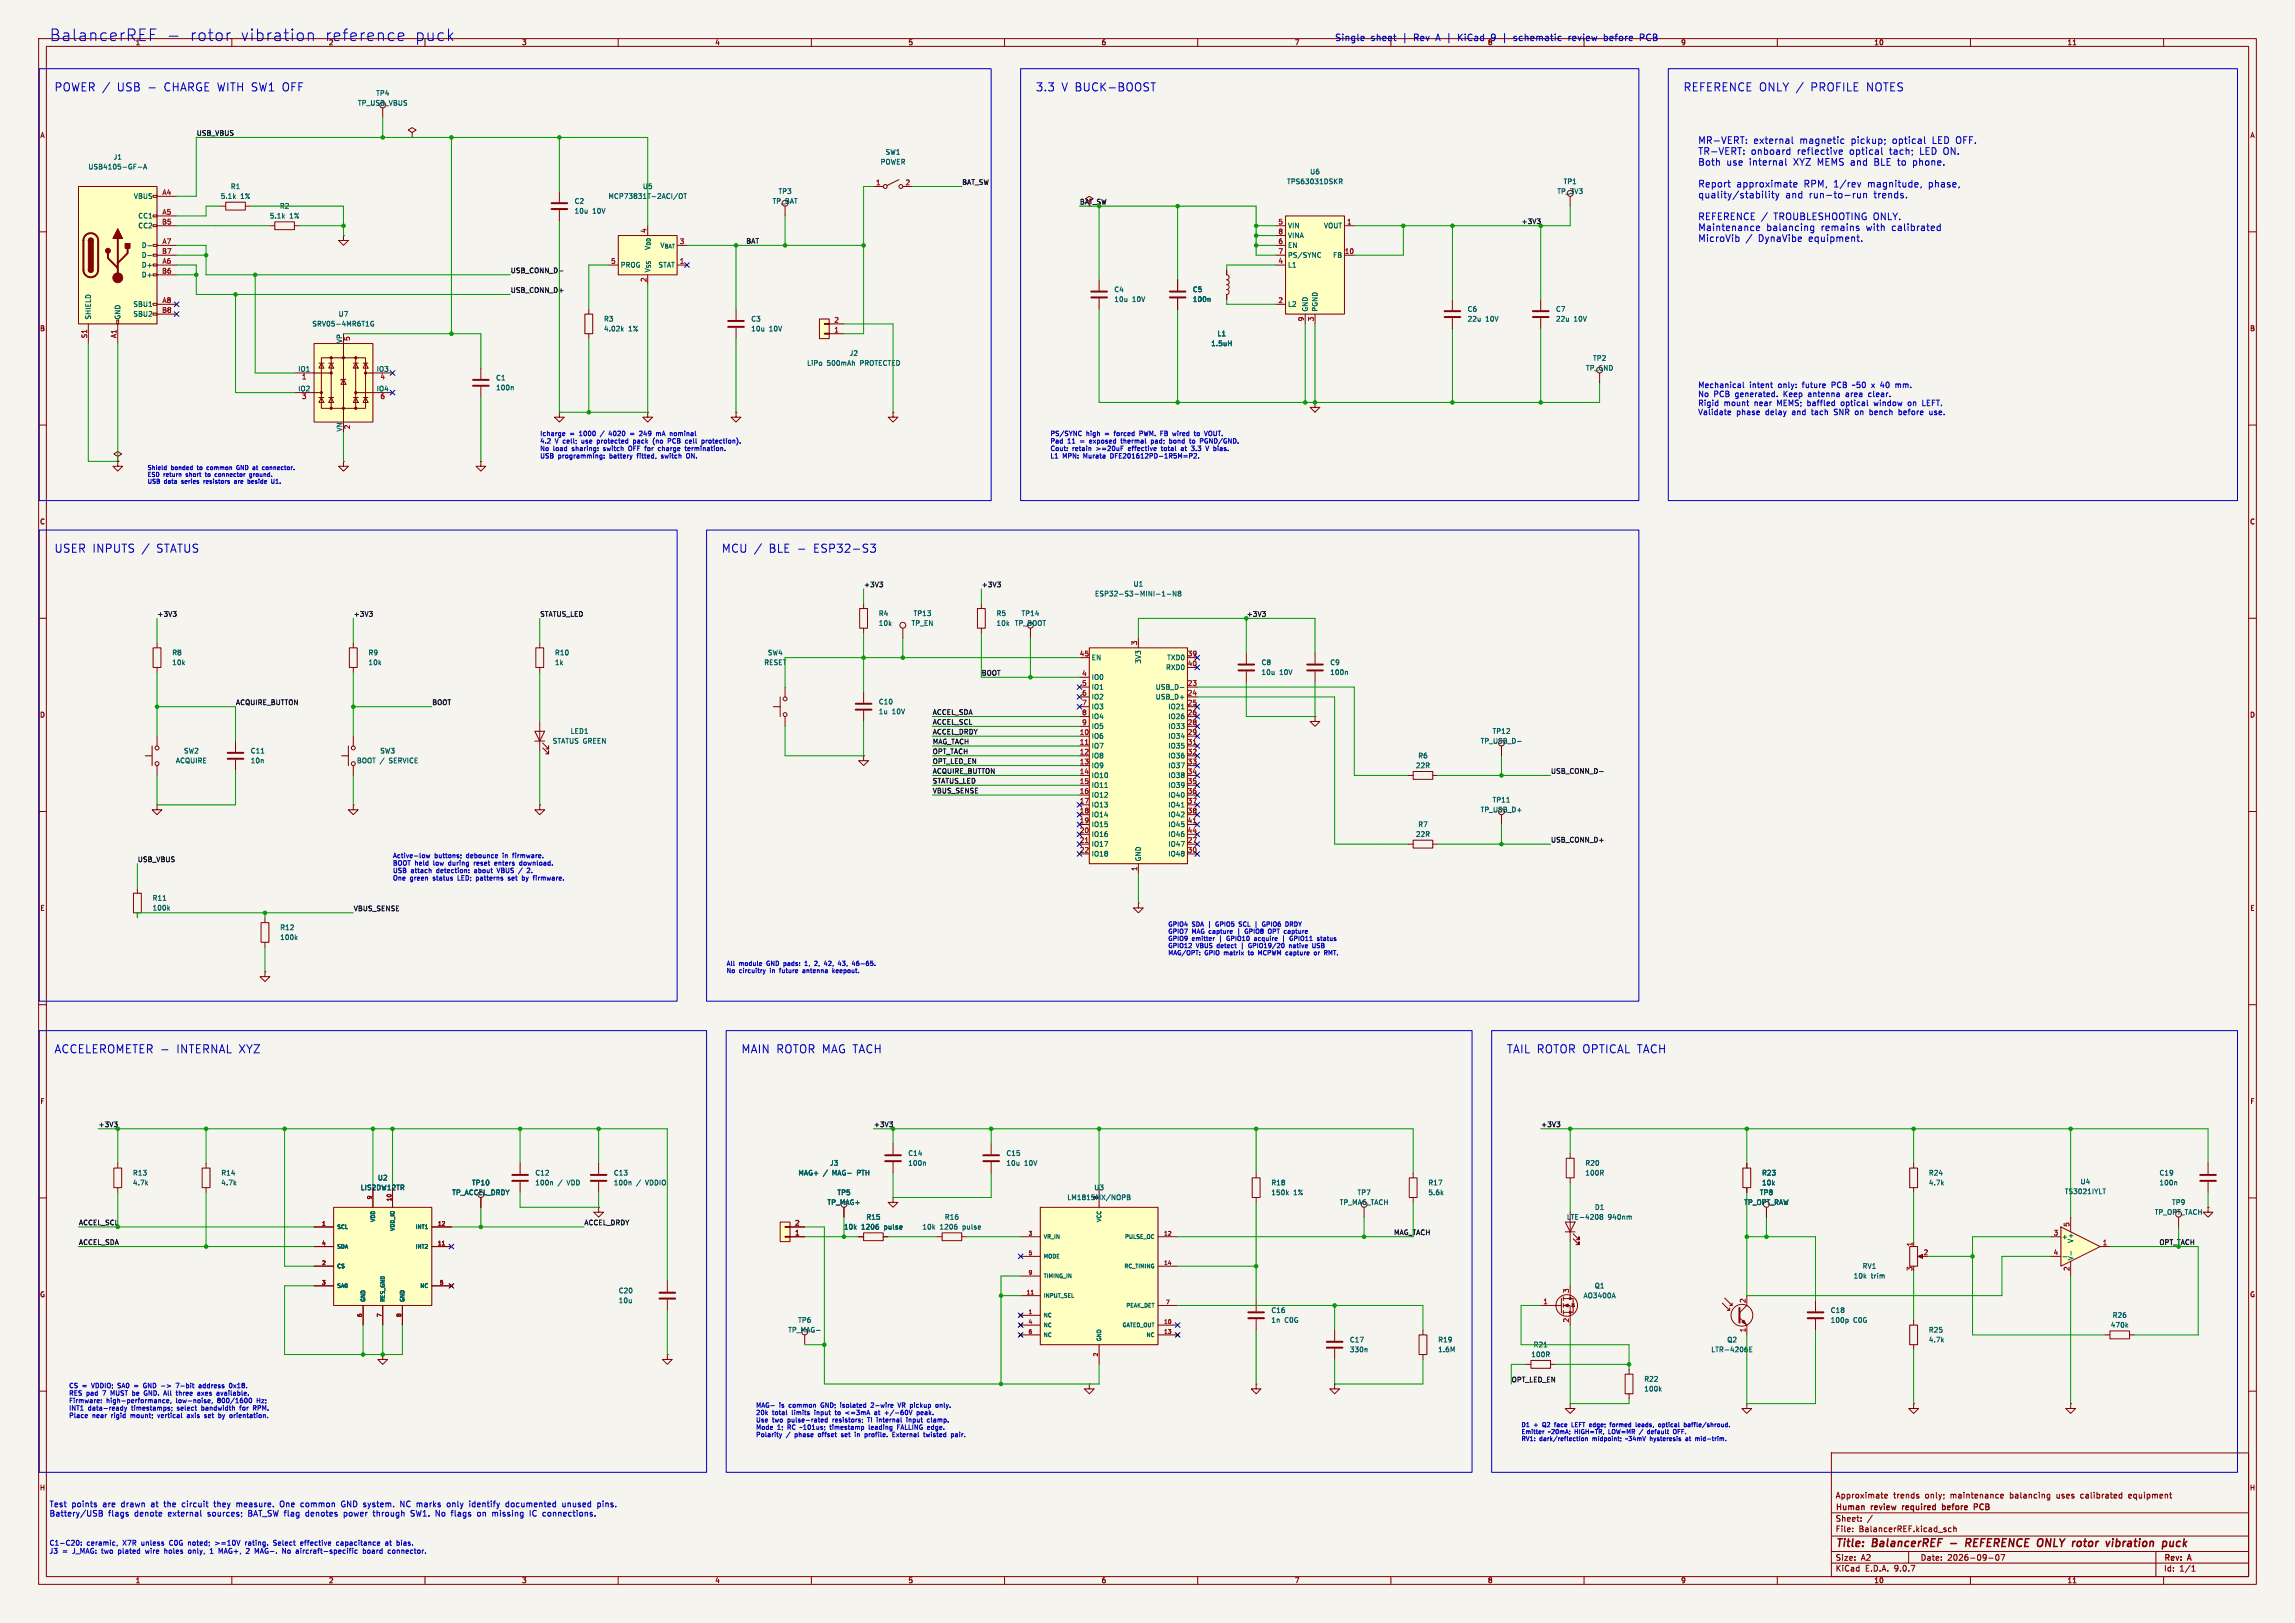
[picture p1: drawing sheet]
<svg xmlns="http://www.w3.org/2000/svg" width="594mm" height="420mm" viewBox="0 0 594 420" stroke-linecap="round" stroke-linejoin="round" font-family="sans-serif">
<defs><g id="words">
<g font-size="4.2" fill="#0000c2">
<text x="12.7" y="10.8">BalancerREF</text>
<text x="48.7" y="10.8">rotor</text>
<text x="61.7" y="10.8">vibration</text>
<text x="83.4" y="10.8">reference</text>
<text x="106.6" y="10.8">puck</text>
</g>
<g font-size="2.9" fill="#0000c2">
<text x="14" y="23.9">POWER /</text>
<text x="30.1" y="23.9">USB -</text>
<text x="42.3" y="23.9">CHARGE WITH SW1 OFF</text>
<text x="268" y="23.9">3.3</text>
<text x="274.6" y="23.9">V BUCK-BOOST</text>
<text x="435.6" y="23.9">REFERENCE ONLY /</text>
<text x="468.5" y="23.9">PROFILE NOTES</text>
<text x="14" y="143.3">USER INPUTS /</text>
<text x="40.4" y="143.3">STATUS</text>
<text x="186.7" y="143.3">MCU /</text>
<text x="198.9" y="143.3">BLE -</text>
<text x="210.4" y="143.3">ESP32-S3</text>
<text x="14" y="272.8">ACCELEROMETER -</text>
<text x="45.5" y="272.8">INTERNAL XYZ</text>
<text x="191.8" y="272.8">MAIN ROTOR MAG TACH</text>
<text x="389.9" y="272.8">TAIL ROTOR OPTICAL TACH</text>
</g>
<g font-size="2.8" fill="#840000">
<text x="475" y="400.9">Title:</text>
<text x="484.7" y="400.9">BalancerREF</text>
<text x="510.5" y="400.9">REFERENCE ONLY rotor</text>
<text x="549.2" y="400.9">vibration</text>
<text x="564.6" y="400.9">puck</text>
</g>
<g font-size="2.4" fill="#0000c2">
<text x="345.4" y="10.9">Single</text>
<text x="354.7" y="10.9">sheet</text>
<text x="362.9" y="10.9">|</text>
<text x="365.9" y="10.9">Rev A |</text>
<text x="377.7" y="10.9">KiCad</text>
<text x="386.4" y="10.9">9</text>
<text x="389.4" y="10.9">|</text>
<text x="392.5" y="10.9">schematic</text>
<text x="406.8" y="10.9">review</text>
<text x="416" y="10.9">before</text>
<text x="425.4" y="10.9">PCB</text>
<text x="439.4" y="37.5">MR-VERT:</text>
<text x="439.4" y="40.3">TR-VERT:</text>
<text x="453.1" y="40.3">onboard</text>
<text x="453.8" y="37.5">external</text>
<text x="465.1" y="40.3">reflective</text>
<text x="465.8" y="37.5">magnetic</text>
<text x="478.7" y="40.3">optical</text>
<text x="479.2" y="37.5">pickup;</text>
<text x="489.2" y="40.3">tach;</text>
<text x="489.9" y="37.5">optical</text>
<text x="497.1" y="40.3">LED ON.</text>
<text x="500.4" y="37.5">LED OFF.</text>
<text x="439.4" y="43.2">Both</text>
<text x="446.8" y="43.2">use</text>
<text x="452.7" y="43.2">internal</text>
<text x="464.2" y="43.2">XYZ MEMS and</text>
<text x="485.4" y="43.2">BLE to</text>
<text x="495.6" y="43.2">phone.</text>
<text x="439.4" y="48.8">Report</text>
<text x="439.4" y="51.6">quality/stability</text>
<text x="449.4" y="48.8">approximate</text>
<text x="462" y="51.6">and</text>
<text x="466.9" y="48.8">RPM, 1/rev</text>
<text x="468.2" y="51.6">run-to-run</text>
<text x="483.5" y="48.8">magnitude,</text>
<text x="485.1" y="51.6">trends.</text>
<text x="499.4" y="48.8">phase,</text>
<text x="439.4" y="57.2">REFERENCE /</text>
<text x="459.1" y="57.2">TROUBLESHOOTING ONLY.</text>
<text x="439.4" y="60.1">Maintenance</text>
<text x="439.4" y="62.9">MicroVib</text>
<text x="455.1" y="62.9">DynaVibe</text>
<text x="457.1" y="60.1">balancing</text>
<text x="468.2" y="62.9">equipment.</text>
<text x="471.3" y="60.1">remains</text>
<text x="483.1" y="60.1">with</text>
<text x="489.8" y="60.1">calibrated</text>
</g>
<g font-size="2.1" fill="#840000">
<text x="475" y="388">Approximate</text>
<text x="490" y="388">trends</text>
<text x="498.3" y="388">only;</text>
<text x="505" y="388">maintenance</text>
<text x="520.5" y="388">balancing</text>
<text x="532.7" y="388">uses</text>
<text x="539.1" y="388">calibrated</text>
<text x="551.7" y="388">equipment</text>
<text x="475" y="394">Sheet:</text>
<text x="475" y="391.2">Human</text>
<text x="484.4" y="391.2">review</text>
<text x="493.1" y="391.2">required</text>
<text x="504" y="391.2">before</text>
<text x="512.8" y="391.2">PCB</text>
<text x="475" y="396.7">File:</text>
<text x="481.1" y="396.7">BalancerREF.kicad_sch</text>
<text x="475" y="406.9">KiCad</text>
<text x="475" y="404.1">Size:</text>
<text x="481.7" y="404.1">A2</text>
<text x="482.7" y="406.9">E.D.A.</text>
<text x="490.3" y="406.9">9.0.7</text>
<text x="497" y="404.1">Date:</text>
<text x="504" y="404.1">2026-09-07</text>
<text x="560" y="404.3">Rev:</text>
<text x="560" y="406.9">Id:</text>
<text x="564.1" y="406.9">1/1</text>
<text x="566.4" y="404.3">A</text>
</g>
<g font-size="2.1" fill="#0000c2">
<text x="12.7" y="390.3">Test</text>
<text x="12.7" y="392.7">Battery/USB</text>
<text x="18.5" y="390.3">points</text>
<text x="26.7" y="390.3">are</text>
<text x="28" y="392.7">flags</text>
<text x="31.5" y="390.3">drawn</text>
<text x="34.9" y="392.7">denote</text>
<text x="39.4" y="390.3">at</text>
<text x="42.9" y="390.3">the</text>
<text x="43.7" y="392.7">external</text>
<text x="47.7" y="390.3">circuit</text>
<text x="54" y="392.7">sources;</text>
<text x="56.2" y="390.3">they</text>
<text x="62.1" y="390.3">measure.</text>
<text x="64.7" y="392.7">BAT_SW flag</text>
<text x="73.5" y="390.3">One</text>
<text x="79.1" y="390.3">common</text>
<text x="79.9" y="392.7">denotes</text>
<text x="89.7" y="390.3">GND system.</text>
<text x="89.9" y="392.7">power</text>
<text x="97.7" y="392.7">through</text>
<text x="105.3" y="390.3">NC marks</text>
<text x="107.6" y="392.7">SW1.</text>
<text x="114.1" y="392.7">No</text>
<text x="117.7" y="390.3">only</text>
<text x="118.4" y="392.7">flags</text>
<text x="123.6" y="390.3">identify</text>
<text x="125.2" y="392.7">on</text>
<text x="129.3" y="392.7">missing</text>
<text x="133.2" y="390.3">documented</text>
<text x="139.1" y="392.7">IC connections.</text>
<text x="148" y="390.3">unused</text>
<text x="157.3" y="390.3">pins.</text>
</g>
<g font-size="2" fill="#0000c2">
<text x="439.4" y="100.7">Mechanical</text>
<text x="452.8" y="100.7">intent</text>
<text x="460.3" y="100.7">only:</text>
<text x="466.7" y="100.7">future</text>
<text x="474.4" y="100.7">PCB</text>
<text x="480" y="100.7">~50</text>
<text x="487.5" y="100.7">40</text>
<text x="491.6" y="100.7">mm.</text>
<text x="439.4" y="103.1">No</text>
<text x="439.4" y="105.4">Rigid</text>
<text x="439.4" y="107.7">Validate</text>
<text x="443.5" y="103.1">PCB</text>
<text x="446.1" y="105.4">mount</text>
<text x="449.1" y="103.1">generated.</text>
<text x="449.4" y="107.7">phase</text>
<text x="454.1" y="105.4">near</text>
<text x="457" y="107.7">delay</text>
<text x="460.2" y="105.4">MEMS; baffled</text>
<text x="461.8" y="103.1">Keep</text>
<text x="464" y="107.7">and</text>
<text x="468.3" y="103.1">antenna</text>
<text x="469.2" y="107.7">tach</text>
<text x="475.2" y="107.7">SNR on</text>
<text x="477" y="105.4">optical</text>
<text x="478.2" y="103.1">area</text>
<text x="484.3" y="103.1">clear.</text>
<text x="484.7" y="107.7">bench</text>
<text x="485.7" y="105.4">window</text>
<text x="492.4" y="107.7">before</text>
<text x="494.7" y="105.4">on</text>
<text x="498.6" y="105.4">LEFT.</text>
<text x="500.5" y="107.7">use.</text>
</g>
<g font-size="1.8" fill="#840000">
<text x="35" y="11.9">1</text>
<text x="85" y="11.9">2</text>
<text x="135" y="11.9">3</text>
<text x="185" y="11.9">4</text>
<text x="235" y="11.9">5</text>
<text x="285" y="11.9">6</text>
<text x="335" y="11.9">7</text>
<text x="435" y="11.9">9</text>
<text x="485" y="11.9">10</text>
<text x="535" y="11.9">11</text>
<text x="10.3" y="35.9">A</text>
<text x="582.3" y="35.9">A</text>
<text x="10.3" y="85.9">B</text>
<text x="582.3" y="85.9">B</text>
<text x="10.3" y="135.9">C</text>
<text x="582.3" y="135.9">C</text>
<text x="10.3" y="185.9">D</text>
<text x="582.3" y="185.9">D</text>
<text x="10.3" y="235.9">E</text>
<text x="582.3" y="235.9">E</text>
<text x="10.3" y="285.9">F</text>
<text x="582.3" y="285.9">F</text>
<text x="10.3" y="335.9">G</text>
<text x="582.3" y="335.9">G</text>
<text x="10.2" y="385.9">H</text>
<text x="582.2" y="385.9">H</text>
<text x="35" y="409.9">1</text>
<text x="85" y="409.9">2</text>
<text x="135" y="409.9">3</text>
<text x="185" y="409.9">4</text>
<text x="235" y="409.9">5</text>
<text x="285" y="409.9">6</text>
<text x="335" y="409.9">7</text>
<text x="385" y="409.9">8</text>
<text x="435" y="409.9">9</text>
<text x="485" y="409.9">10</text>
<text x="535" y="409.9">11</text>
</g>
<g font-size="1.8" fill="#0000c2">
<text x="385" y="11.9">8</text>
<text x="12.7" y="400.3">C1-C20:</text>
<text x="22.4" y="400.3">ceramic,</text>
<text x="31.9" y="400.3">X7R</text>
<text x="36.9" y="400.3">unless</text>
<text x="44.3" y="400.3">C0G</text>
<text x="49.3" y="400.3">noted;</text>
<text x="56.5" y="400.3">&gt;=10V</text>
<text x="64.5" y="400.3">rating.</text>
<text x="72" y="400.3">Select</text>
<text x="79.2" y="400.3">effective</text>
<text x="88.7" y="400.3">capacitance</text>
<text x="101.6" y="400.3">at</text>
<text x="104.7" y="400.3">bias.</text>
<text x="12.7" y="402.4">J3</text>
<text x="16.1" y="402.4">=</text>
<text x="18.9" y="402.4">J_MAG: two</text>
<text x="31.1" y="402.4">plated</text>
<text x="38.3" y="402.4">wire</text>
<text x="43.4" y="402.4">holes</text>
<text x="49.8" y="402.4">only,</text>
<text x="55.6" y="402.4">1</text>
<text x="58.1" y="402.4">MAG+,</text>
<text x="65.4" y="402.4">2</text>
<text x="67.8" y="402.4">MAG-.</text>
<text x="75.1" y="402.4">No</text>
<text x="78.8" y="402.4">aircraft-specific</text>
<text x="96.4" y="402.4">board</text>
<text x="103.1" y="402.4">connector.</text>
</g>
<g font-size="1.8" fill="#006464">
<text x="92.5" y="27.5">TP_USB_VBUS</text>
<text x="97.2" y="25">TP4</text>
<text x="29.3" y="41.5">J1</text>
<text x="229.1" y="40.2">SW1</text>
<text x="22.8" y="44">USB4105-GF-A</text>
<text x="227.8" y="42.8">POWER</text>
<text x="333" y="47.9">TPS63031DSKR</text>
<text x="339" y="45.3">U6</text>
<text x="404.6" y="47.9">TP1</text>
<text x="34.5" y="51.7">VBUS</text>
<text x="57" y="51.7">5.1k</text>
<text x="59.6" y="49.1">R1</text>
<text x="62.2" y="51.7">1%</text>
<text x="148.6" y="52.9">C2</text>
<text x="157.3" y="51.7">MCP73831T-2ACI/OT</text>
<text x="166.3" y="49.1">U5</text>
<text x="199.8" y="52.9">TP_BAT</text>
<text x="201.4" y="50.4">TP3</text>
<text x="402.9" y="50.4">TP_3V3</text>
<text x="35.7" y="56.7">CC1</text>
<text x="35.7" y="59.3">CC2</text>
<text x="69.7" y="56.7">5.1k</text>
<text x="72.3" y="54.2">R2</text>
<text x="74.9" y="56.7">1%</text>
<text x="148.6" y="55.5">10u</text>
<text x="153.3" y="55.5">10V</text>
<text x="333.2" y="59.3">VIN</text>
<text x="342.6" y="59.3">VOUT</text>
<text x="36.6" y="64.4">D-</text>
<text x="170.7" y="64.4">V_{BAT}</text>
<text x="333.2" y="61.8">VINA</text>
<text x="333.2" y="64.4">EN</text>
<text x="36.6" y="66.9">D-</text>
<text x="36.6" y="69.4">D+</text>
<text x="36.6" y="72">D+</text>
<text x="160.5" y="69.4">PROG</text>
<text x="168.5" y="70.6" transform="rotate(-90 168.5 70.6)">V_{SS}V_{DD}</text>
<text x="170.3" y="69.4">STAT</text>
<text x="333.2" y="66.9">PS/SYNC</text>
<text x="333.2" y="69.4">L1</text>
<text x="344.9" y="66.9">FB</text>
<text x="288.3" y="75.8">C4</text>
<text x="308.6" y="75.8">C5</text>
<text x="23.7" y="82.8" transform="rotate(-90 23.7 82.8)">SHIELD</text>
<text x="31.3" y="82.8" transform="rotate(-90 31.3 82.8)">GND</text>
<text x="34.4" y="79.6">SBU1</text>
<text x="34.4" y="82.1">SBU2</text>
<text x="87.5" y="82.1">U7</text>
<text x="156.2" y="83.4">R3</text>
<text x="194.3" y="83.4">C3</text>
<text x="288.3" y="78.3">10u</text>
<text x="293" y="78.3">10V</text>
<text x="308.6" y="78.3">100n</text>
<text x="333.2" y="79.6">L2</text>
<text x="338.7" y="80.8" transform="rotate(-90 338.7 80.8)">GND</text>
<text x="341.2" y="80.8" transform="rotate(-90 341.2 80.8)">PGND</text>
<text x="379.7" y="80.9">C6</text>
<text x="379.7" y="83.4">22u</text>
<text x="384.5" y="83.4">10V</text>
<text x="402.6" y="80.9">C7</text>
<text x="402.6" y="83.4">22u</text>
<text x="407.3" y="83.4">10V</text>
<text x="80.7" y="84.7">SRV05-4MR6T1G</text>
<text x="88.6" y="88.9" transform="rotate(-90 88.6 88.9)">VP</text>
<text x="156.2" y="86">4.02k</text>
<text x="162.7" y="86">1%</text>
<text x="194.3" y="86">10u</text>
<text x="199.1" y="86">10V</text>
<text x="313.4" y="89.8">1.5uH</text>
<text x="315" y="87.2">L1</text>
<text x="208.8" y="94.8">LiPo</text>
<text x="214" y="94.8">500mAh</text>
<text x="219.8" y="92.3">J2</text>
<text x="222.7" y="94.8">PROTECTED</text>
<text x="412.2" y="93.6">TP2</text>
<text x="77.1" y="96.3">IO1</text>
<text x="77.1" y="101.3">IO2</text>
<text x="97.4" y="96.3">IO3</text>
<text x="97.4" y="101.3">IO4</text>
<text x="128.3" y="98.7">C1</text>
<text x="128.3" y="101.2">100n</text>
<text x="410.4" y="96.1">TP_GND</text>
<text x="88.6" y="111.8" transform="rotate(-90 88.6 111.8)">VN</text>
<text x="283.3" y="154.5">ESP32-S3-MINI-1-N8</text>
<text x="293.3" y="152">U1</text>
<text x="227.3" y="159.6">R4</text>
<text x="236.3" y="159.6">TP13</text>
<text x="257.8" y="159.6">R5</text>
<text x="264.3" y="159.6">TP14</text>
<text x="227.3" y="162.2">10k</text>
<text x="235.8" y="162.2">TP_EN</text>
<text x="257.8" y="162.2">10k</text>
<text x="262.5" y="162.2">TP_BOOT</text>
<text x="44.5" y="169.8">R8</text>
<text x="44.5" y="172.3">10k</text>
<text x="95.3" y="169.8">R9</text>
<text x="95.3" y="172.3">10k</text>
<text x="143.5" y="169.8">R10</text>
<text x="143.5" y="172.3">1k</text>
<text x="197.7" y="172.3">RESET</text>
<text x="198.6" y="169.8">SW4</text>
<text x="282.4" y="171">EN</text>
<text x="295.5" y="171.9" transform="rotate(-90 295.5 171.9)">3V3</text>
<text x="301.7" y="173.6">RXD0</text>
<text x="302" y="171">TXD0</text>
<text x="326.4" y="172.3">C8</text>
<text x="344.2" y="172.3">C9</text>
<text x="282.4" y="176.1">IO0</text>
<text x="282.4" y="178.7">IO1</text>
<text x="299" y="178.7">USB_D-</text>
<text x="326.4" y="174.9">10u</text>
<text x="331.1" y="174.9">10V</text>
<text x="344.2" y="174.9">100n</text>
<text x="227.3" y="185">1u</text>
<text x="227.3" y="182.5">C10</text>
<text x="230.9" y="185">10V</text>
<text x="282.4" y="181.2">IO2</text>
<text x="282.4" y="183.7">IO3</text>
<text x="299" y="181.2">USB_D+</text>
<text x="302.3" y="183.7">IO21</text>
<text x="147.6" y="190.1">LED1</text>
<text x="282.4" y="186.3">IO4</text>
<text x="282.4" y="188.8">IO5</text>
<text x="282.4" y="191.4">IO6</text>
<text x="302.3" y="186.3">IO26</text>
<text x="302.3" y="188.8">IO33</text>
<text x="302.3" y="191.4">IO34</text>
<text x="386.2" y="190.1">TP12</text>
<text x="45.4" y="197.7">ACQUIRE</text>
<text x="47.5" y="195.2">SW2</text>
<text x="64.8" y="195.2">C11</text>
<text x="64.8" y="197.7">10n</text>
<text x="92.3" y="197.7">BOOT /</text>
<text x="98.3" y="195.2">SW3</text>
<text x="100.8" y="197.7">SERVICE</text>
<text x="142.9" y="192.6">STATUS GREEN</text>
<text x="282.4" y="193.9">IO7</text>
<text x="282.4" y="196.4">IO8</text>
<text x="302.3" y="193.9">IO35</text>
<text x="302.3" y="196.4">IO36</text>
<text x="367" y="196.4">R6</text>
<text x="383.1" y="192.6">TP_USB_D-</text>
<text x="282.4" y="199">IO9</text>
<text x="282.4" y="201.5">IO10</text>
<text x="302.3" y="199">IO37</text>
<text x="302.3" y="201.5">IO38</text>
<text x="366.4" y="199">22R</text>
<text x="282.4" y="204.1">IO11</text>
<text x="282.4" y="206.6">IO12</text>
<text x="282.4" y="209.1">IO13</text>
<text x="302.3" y="204.1">IO39</text>
<text x="302.3" y="206.6">IO40</text>
<text x="302.3" y="209.1">IO41</text>
<text x="386.2" y="207.9">TP11</text>
<text x="282.4" y="211.7">IO14</text>
<text x="282.4" y="214.2">IO15</text>
<text x="302.3" y="211.7">IO42</text>
<text x="302.3" y="214.2">IO45</text>
<text x="367" y="214.2">R7</text>
<text x="383.1" y="210.4">TP_USB_D+</text>
<text x="282.4" y="216.8">IO16</text>
<text x="282.4" y="219.3">IO17</text>
<text x="282.4" y="221.8">IO18</text>
<text x="302.3" y="216.8">IO46</text>
<text x="302.3" y="219.3">IO47</text>
<text x="302.3" y="221.8">IO48</text>
<text x="366.4" y="216.8">22R</text>
<text x="295.5" y="223" transform="rotate(-90 295.5 223)">GND</text>
<text x="39.4" y="233.3">R11</text>
<text x="39.4" y="235.8">100k</text>
<text x="72.4" y="240.9">R12</text>
<text x="72.4" y="243.4">100k</text>
<text x="235" y="299.3">C14</text>
<text x="260.4" y="299.3">C15</text>
<text x="34.3" y="304.4">R13</text>
<text x="57.2" y="304.4">R14</text>
<text x="97.7" y="305.7">U2</text>
<text x="138.4" y="304.4">C12</text>
<text x="158.8" y="304.4">C13</text>
<text x="206.5" y="304.4">MAG+</text>
<text x="213.1" y="304.4">/</text>
<text x="214.7" y="301.9">J3</text>
<text x="215.6" y="304.4">MAG-</text>
<text x="222.1" y="304.4">PTH</text>
<text x="235" y="301.9">100n</text>
<text x="260.4" y="301.9">10u</text>
<text x="265.1" y="301.9">10V</text>
<text x="410.2" y="304.4">100R</text>
<text x="410.2" y="301.9">R20</text>
<text x="455.9" y="304.4">R23</text>
<text x="499.1" y="304.4">R24</text>
<text x="558.8" y="304.4">C19</text>
<text x="34.3" y="306.9">4.7k</text>
<text x="57.2" y="306.9">4.7k</text>
<text x="93.2" y="308.2">LIS2DW12TR</text>
<text x="116.9" y="309.5">TP_ACCEL_DRDY</text>
<text x="122" y="306.9">TP10</text>
<text x="138.4" y="306.9">100n</text>
<text x="144.4" y="306.9">/</text>
<text x="146.9" y="306.9">VDD</text>
<text x="158.8" y="306.9">100n</text>
<text x="164.7" y="306.9">/</text>
<text x="167.2" y="306.9">VDDIO</text>
<text x="216.6" y="309.5">TP5</text>
<text x="276.1" y="310.7">LM1815MX/NOPB</text>
<text x="283.1" y="308.2">U3</text>
<text x="328.9" y="309.5">150k</text>
<text x="328.9" y="306.9">R18</text>
<text x="334.8" y="309.5">1%</text>
<text x="351.2" y="309.5">TP7</text>
<text x="369.6" y="309.5">5.6k</text>
<text x="369.6" y="306.9">R17</text>
<text x="455.4" y="309.5">TP8</text>
<text x="455.9" y="306.9">10k</text>
<text x="499.1" y="306.9">4.7k</text>
<text x="534.3" y="309.2">TS3021IYLT</text>
<text x="538.4" y="306.7">U4</text>
<text x="558.8" y="306.9">100n</text>
<text x="214" y="312">TP_MAG+</text>
<text x="224.1" y="315.8">R15</text>
<text x="244.4" y="315.8">R16</text>
<text x="346.6" y="312">TP_MAG_TACH</text>
<text x="405.4" y="315.8">LTE-4208</text>
<text x="412.7" y="313.3">D1</text>
<text x="416.1" y="315.8">940nm</text>
<text x="451.3" y="312">TP_OPT_RAW</text>
<text x="557.6" y="314.6">TP_OPT_TACH</text>
<text x="562.1" y="312">TP9</text>
<text x="218.3" y="318.4">10k</text>
<text x="222.9" y="318.4">1206</text>
<text x="228.9" y="318.4">pulse</text>
<text x="238.6" y="318.4">10k</text>
<text x="243.2" y="318.4">1206</text>
<text x="249.3" y="318.4">pulse</text>
<text x="533.5" y="320.9">+</text>
<text x="536.8" y="321.8" transform="rotate(-90 536.8 321.8)">V+</text>
<text x="482" y="328.5">RV1</text>
<text x="536.8" y="326.3" transform="rotate(-90 536.8 326.3)">V-</text>
<text x="160" y="334.9">C20</text>
<text x="412.6" y="333.6">Q1</text>
<text x="479.7" y="331.1">10k</text>
<text x="484.3" y="331.1">trim</text>
<text x="160" y="337.4">10u</text>
<text x="328.9" y="340">C16</text>
<text x="409.7" y="336.1">AO3400A</text>
<text x="473.7" y="340">C18</text>
<text x="546.7" y="341.2">R26</text>
<text x="203.9" y="345">TP_MAG-</text>
<text x="206.5" y="342.5">TP6</text>
<text x="328.9" y="342.5">1n</text>
<text x="332.5" y="342.5">C0G</text>
<text x="349.3" y="347.6">C17</text>
<text x="372.1" y="347.6">R19</text>
<text x="446.9" y="347.6">Q2</text>
<text x="473.7" y="342.5">100p</text>
<text x="479.7" y="342.5">C0G</text>
<text x="499.1" y="347.6">4.7k</text>
<text x="499.1" y="345">R25</text>
<text x="546.2" y="343.8">470k</text>
<text x="349.3" y="350.1">330n</text>
<text x="372.1" y="350.1">1.6M</text>
<text x="396.2" y="351.4">100R</text>
<text x="396.8" y="348.8">R21</text>
<text x="442.8" y="350.1">LTR-4206E</text>
<text x="425.5" y="357.7">R22</text>
<text x="425.5" y="360.3">100k</text>
</g>
<g font-size="1.8" fill="#0f0f0f">
<text x="50.8" y="35.2">USB_VBUS</text>
<text x="248.9" y="47.9">BAT_SW</text>
<text x="393.7" y="58.1">+3V3</text>
<text x="193" y="63.2">BAT</text>
<text x="132.1" y="70.8">USB_CONN_D-</text>
<text x="132.1" y="75.9">USB_CONN_D+</text>
<text x="223.5" y="152.1">+3V3</text>
<text x="254" y="152.1">+3V3</text>
<text x="40.6" y="159.7">+3V3</text>
<text x="91.4" y="159.7">+3V3</text>
<text x="139.7" y="159.7">STATUS_LED</text>
<text x="322.6" y="159.7">+3V3</text>
<text x="254" y="174.9">BOOT</text>
<text x="61" y="182.5">ACQUIRE_BUTTON</text>
<text x="111.8" y="182.5">BOOT</text>
<text x="241.3" y="185.1">ACCEL_SDA</text>
<text x="241.3" y="187.6">ACCEL_SCL</text>
<text x="241.3" y="190.2">ACCEL_DRDY</text>
<text x="241.3" y="192.7">MAG_TACH</text>
<text x="241.3" y="195.2">OPT_TACH</text>
<text x="241.3" y="197.8">OPT_LED_EN</text>
<text x="241.3" y="200.3">ACQUIRE_BUTTON</text>
<text x="241.3" y="202.9">STATUS_LED</text>
<text x="401.3" y="200.3">USB_CONN_D-</text>
<text x="241.3" y="205.4">VBUS_SENSE</text>
<text x="401.3" y="218.1">USB_CONN_D+</text>
<text x="35.6" y="223.2">USB_VBUS</text>
<text x="91.4" y="235.9">VBUS_SENSE</text>
<text x="25.4" y="291.8">+3V3</text>
<text x="226.1" y="291.8">+3V3</text>
<text x="398.8" y="291.8">+3V3</text>
<text x="151.1" y="317.2">ACCEL_DRDY</text>
<text x="20.3" y="322.2">ACCEL_SDA</text>
<text x="360.7" y="319.7">MAG_TACH</text>
<text x="391.2" y="357.8">OPT_LED_EN</text>
</g>
<g font-size="1.8" fill="#a90000">
<text x="41.9" y="50.5">A4</text>
<text x="226.6" y="48">1</text>
<text x="234.2" y="48">2</text>
<text x="41.8" y="58.2">B5</text>
<text x="41.9" y="55.6">A5</text>
<text x="330.8" y="58.2">5</text>
<text x="348.5" y="58.2">1</text>
<text x="41.8" y="65.8">B7</text>
<text x="41.9" y="63.2">A7</text>
<text x="167.4" y="60.4" transform="rotate(-90 167.4 60.4)">4</text>
<text x="175.8" y="63.2">3</text>
<text x="330.8" y="60.7">8</text>
<text x="330.8" y="63.2">6</text>
<text x="330.8" y="65.8">7</text>
<text x="347.9" y="65.8">10</text>
<text x="41.8" y="70.9">B6</text>
<text x="41.9" y="68.3">A6</text>
<text x="158" y="68.3">5</text>
<text x="175.8" y="68.3">1</text>
<text x="330.8" y="68.3">4</text>
<text x="167.4" y="73.1" transform="rotate(-90 167.4 73.1)">2</text>
<text x="41.8" y="81">B8</text>
<text x="41.9" y="78.5">A8</text>
<text x="215.8" y="83.6">2</text>
<text x="330.8" y="78.5">2</text>
<text x="337.6" y="83.3" transform="rotate(-90 337.6 83.3)">9</text>
<text x="340.1" y="83.3" transform="rotate(-90 340.1 83.3)">3</text>
<text x="22.6" y="87.7" transform="rotate(-90 22.6 87.7)">S1</text>
<text x="30.2" y="87.6" transform="rotate(-90 30.2 87.6)">A1</text>
<text x="90.9" y="88.3" transform="rotate(-90 90.9 88.3)">5</text>
<text x="215.8" y="86.1">1</text>
<text x="78" y="98.5">1</text>
<text x="98.4" y="98.5">4</text>
<text x="78" y="103.6">3</text>
<text x="98.4" y="103.6">6</text>
<text x="90.9" y="111.2" transform="rotate(-90 90.9 111.2)">2</text>
<text x="294.4" y="167.1" transform="rotate(-90 294.4 167.1)">3</text>
<text x="279.4" y="169.9">45</text>
<text x="307.3" y="169.9">39</text>
<text x="307.3" y="172.5">40</text>
<text x="280" y="175">4</text>
<text x="280" y="177.5">5</text>
<text x="307.3" y="177.5">23</text>
<text x="280" y="180.1">6</text>
<text x="280" y="182.6">7</text>
<text x="280" y="185.2">8</text>
<text x="307.3" y="180.1">24</text>
<text x="307.3" y="182.6">25</text>
<text x="307.3" y="185.2">26</text>
<text x="279.4" y="190.2">10</text>
<text x="280" y="187.7">9</text>
<text x="307.3" y="187.7">28</text>
<text x="307.3" y="190.2">29</text>
<text x="279.4" y="192.8">11</text>
<text x="279.4" y="195.3">12</text>
<text x="279.4" y="197.9">13</text>
<text x="307.3" y="192.8">31</text>
<text x="307.3" y="195.3">32</text>
<text x="307.3" y="197.9">33</text>
<text x="279.4" y="200.4">14</text>
<text x="279.4" y="202.9">15</text>
<text x="307.3" y="200.4">34</text>
<text x="307.3" y="202.9">35</text>
<text x="279.4" y="205.5">16</text>
<text x="279.4" y="208">17</text>
<text x="307.3" y="205.5">36</text>
<text x="307.3" y="208">37</text>
<text x="279.4" y="210.6">18</text>
<text x="279.4" y="213.1">19</text>
<text x="279.4" y="215.6">20</text>
<text x="307.3" y="210.6">38</text>
<text x="307.3" y="213.1">41</text>
<text x="307.3" y="215.6">44</text>
<text x="279.4" y="218.2">21</text>
<text x="279.4" y="220.7">22</text>
<text x="307.3" y="218.2">27</text>
<text x="307.3" y="220.7">30</text>
<text x="294.4" y="225.5" transform="rotate(-90 294.4 225.5)">1</text>
<text x="205.7" y="317.2">2</text>
<text x="535.7" y="317.6" transform="rotate(-90 535.7 317.6)">5</text>
<text x="205.7" y="319.8">1</text>
<text x="495" y="322.7" transform="rotate(-90 495 322.7)">1</text>
<text x="531.4" y="319.8">3</text>
<text x="544.1" y="322.3">1</text>
<text x="495" y="329" transform="rotate(-90 495 329)">3</text>
<text x="497.8" y="324.9">2</text>
<text x="531.4" y="324.9">4</text>
<text x="535.7" y="329" transform="rotate(-90 535.7 329)">2</text>
<text x="406.1" y="334.7" transform="rotate(-90 406.1 334.7)">3</text>
<text x="399.3" y="337.6">1</text>
<text x="451.9" y="337.3" transform="rotate(-90 451.9 337.3)">2</text>
<text x="406.1" y="342.3" transform="rotate(-90 406.1 342.3)">2</text>
<text x="451.9" y="344.9" transform="rotate(-90 451.9 344.9)">1</text>
</g>
<g font-size="1.8" fill="#009600">
<text x="279.4" y="53">BAT_SW</text>
<text x="20.3" y="317.2">ACCEL_SCL</text>
<text x="558.8" y="322.2">OPT_TACH</text>
</g>
<g font-size="1.7" fill="#0000c2">
<text x="139.7" y="113.2">Icharge</text>
<text x="147.5" y="113.2">=</text>
<text x="150.1" y="113.2">1000</text>
<text x="155.8" y="113.2">/</text>
<text x="158.2" y="113.2">4020</text>
<text x="166.5" y="113.2">249</text>
<text x="171" y="113.2">mA</text>
<text x="174.8" y="113.2">nominal</text>
<text x="271.8" y="113.2">PS/SYNC</text>
<text x="281.1" y="113.2">high</text>
<text x="286.1" y="113.2">=</text>
<text x="288.7" y="113.2">forced</text>
<text x="295.5" y="113.2">PWM. FB</text>
<text x="304.5" y="113.2">wired</text>
<text x="310.3" y="113.2">to</text>
<text x="313.2" y="113.2">VOUT.</text>
<text x="139.7" y="115.1">4.2</text>
<text x="139.7" y="117">No</text>
<text x="139.7" y="119">USB</text>
<text x="143.2" y="117">load</text>
<text x="143.7" y="115.1">V cell;</text>
<text x="144.4" y="119">programming:</text>
<text x="148.2" y="117">sharing:</text>
<text x="150.9" y="115.1">use</text>
<text x="155.1" y="115.1">protected</text>
<text x="156.5" y="117">switch</text>
<text x="157.9" y="119">battery</text>
<text x="163.3" y="117">OFF for</text>
<text x="164.7" y="115.1">pack</text>
<text x="165.3" y="119">fitted,</text>
<text x="170" y="115.1">(no</text>
<text x="171.3" y="117">charge</text>
<text x="171.7" y="119">switch</text>
<text x="174.1" y="115.1">PCB</text>
<text x="178.4" y="119">ON.</text>
<text x="178.5" y="117">termination.</text>
<text x="178.8" y="115.1">cell</text>
<text x="183.3" y="115.1">protection).</text>
<text x="271.8" y="115.1">Pad</text>
<text x="271.8" y="117">Cout:</text>
<text x="271.8" y="119">L1</text>
<text x="275" y="119">MPN:</text>
<text x="276.3" y="115.1">11</text>
<text x="277.5" y="117">retain</text>
<text x="279.7" y="115.1">=</text>
<text x="280.6" y="119">Murata</text>
<text x="282.3" y="115.1">exposed</text>
<text x="283.9" y="117">&gt;=20uF</text>
<text x="287.7" y="119">DFE201612PD-1R5M=P2.</text>
<text x="290.7" y="115.1">thermal</text>
<text x="292.4" y="117">effective</text>
<text x="298.7" y="115.1">pad;</text>
<text x="301.2" y="117">total</text>
<text x="303.7" y="115.1">bond</text>
<text x="306.5" y="117">at</text>
<text x="309.1" y="115.1">to</text>
<text x="309.4" y="117">3.3</text>
<text x="312" y="115.1">PGND/GND.</text>
<text x="313.4" y="117">V bias.</text>
<text x="101.6" y="222.4">Active-low</text>
<text x="101.6" y="224.3">BOOT held</text>
<text x="101.6" y="226.3">USB</text>
<text x="106.3" y="226.3">attach</text>
<text x="112.3" y="224.3">low</text>
<text x="112.4" y="222.4">buttons;</text>
<text x="113.1" y="226.3">detection:</text>
<text x="116.4" y="224.3">during</text>
<text x="120.8" y="222.4">debounce</text>
<text x="123.1" y="226.3">about</text>
<text x="123.2" y="224.3">reset</text>
<text x="128.8" y="224.3">enters</text>
<text x="129.3" y="226.3">VBUS</text>
<text x="130.5" y="222.4">in</text>
<text x="133.3" y="222.4">firmware.</text>
<text x="135.5" y="224.3">download.</text>
<text x="137.4" y="226.3">2.</text>
<text x="101.6" y="228.2">One</text>
<text x="106.1" y="228.2">green</text>
<text x="112.2" y="228.2">status</text>
<text x="118.8" y="228.2">LED;</text>
<text x="123.8" y="228.2">patterns</text>
<text x="132.3" y="228.2">set</text>
<text x="136.1" y="228.2">by</text>
<text x="139.2" y="228.2">firmware.</text>
<text x="17.8" y="359.5">CS =</text>
<text x="23.9" y="359.5">VDDIO;</text>
<text x="30.8" y="359.5">SA0</text>
<text x="35.3" y="359.5">=</text>
<text x="37.9" y="359.5">GND -&gt;</text>
<text x="46.8" y="359.5">7-bit</text>
<text x="52.9" y="359.5">address</text>
<text x="61" y="359.5">0x18.</text>
<text x="17.8" y="361.5">RES pad</text>
<text x="17.8" y="363.4">Firmware:</text>
<text x="17.8" y="365.3">INT1</text>
<text x="22.8" y="365.3">data-ready</text>
<text x="26.7" y="361.5">7</text>
<text x="27.5" y="363.4">high-performance,</text>
<text x="29" y="361.5">MUST be</text>
<text x="34.2" y="365.3">timestamps;</text>
<text x="38.1" y="361.5">GND.</text>
<text x="43.4" y="361.5">All</text>
<text x="45.8" y="363.4">low-noise,</text>
<text x="46.2" y="365.3">select</text>
<text x="46.8" y="361.5">three</text>
<text x="52.5" y="361.5">axes</text>
<text x="52.7" y="365.3">bandwidth</text>
<text x="56.7" y="363.4">800/1600</text>
<text x="57.7" y="361.5">available.</text>
<text x="62.9" y="365.3">for</text>
<text x="66.5" y="365.3">RPM.</text>
<text x="67" y="363.4">Hz;</text>
<text x="17.8" y="367.3">Place</text>
<text x="23.9" y="367.3">near</text>
<text x="29" y="367.3">rigid</text>
<text x="34.1" y="367.3">mount;</text>
<text x="41.4" y="367.3">vertical</text>
<text x="49.2" y="367.3">axis</text>
<text x="53.9" y="367.3">set</text>
<text x="57.8" y="367.3">by</text>
<text x="60.9" y="367.3">orientation.</text>
</g>
<g font-size="1.6" fill="#0000c2">
<text x="302.3" y="240.1">GPIO4</text>
<text x="302.3" y="242">GPIO7</text>
<text x="302.3" y="243.8">GPIO9</text>
<text x="302.3" y="245.7">GPIO12</text>
<text x="308.5" y="240.1">SDA |</text>
<text x="308.5" y="242">MAG capture</text>
<text x="308.5" y="243.8">emitter</text>
<text x="309.6" y="245.7">VBUS</text>
<text x="315" y="240.1">GPIO5</text>
<text x="315.1" y="245.7">detect</text>
<text x="315.7" y="243.8">|</text>
<text x="317.9" y="243.8">GPIO10</text>
<text x="320.6" y="242">|</text>
<text x="321.3" y="240.1">SCL</text>
<text x="321.6" y="245.7">|</text>
<text x="322.8" y="242">GPIO8</text>
<text x="323.8" y="245.7">GPIO19/20</text>
<text x="325.2" y="243.8">acquire</text>
<text x="325.6" y="240.1">|</text>
<text x="327.8" y="240.1">GPIO6</text>
<text x="329.1" y="242">OPT capture</text>
<text x="332.7" y="243.8">|</text>
<text x="334" y="240.1">DRDY</text>
<text x="334.5" y="245.7">native</text>
<text x="334.9" y="243.8">GPIO11</text>
<text x="340.8" y="245.7">USB</text>
<text x="342.2" y="243.8">status</text>
<text x="188" y="250.3">All</text>
<text x="191.3" y="250.3">module</text>
<text x="198.6" y="250.3">GND pads:</text>
<text x="208.9" y="250.3">1,</text>
<text x="211.7" y="250.3">2,</text>
<text x="214.4" y="250.3">42,</text>
<text x="218.2" y="250.3">43,</text>
<text x="222.1" y="250.3">46-65.</text>
<text x="302.3" y="247.5">MAG/OPT:</text>
<text x="311.8" y="247.5">GPIO</text>
<text x="317" y="247.5">matrix</text>
<text x="323.5" y="247.5">to</text>
<text x="326.3" y="247.5">MCPWM capture</text>
<text x="341.2" y="247.5">or</text>
<text x="344" y="247.5">RMT.</text>
<text x="188" y="252.1">No</text>
<text x="191.3" y="252.1">circuitry</text>
<text x="199.5" y="252.1">in</text>
<text x="202.2" y="252.1">future</text>
<text x="208.4" y="252.1">antenna</text>
<text x="216.3" y="252.1">keepout.</text>
<text x="195.6" y="364.6">MAG-</text>
<text x="201.7" y="364.6">is</text>
<text x="204.3" y="364.6">common</text>
<text x="212.8" y="364.6">GND;</text>
<text x="218.1" y="364.6">isolated</text>
<text x="226.2" y="364.6">2-wire</text>
<text x="233.5" y="364.6">VR pickup</text>
<text x="243.6" y="364.6">only.</text>
<text x="195.6" y="366.5">20k</text>
<text x="195.6" y="368.4">Use</text>
<text x="195.6" y="370.3">Mode</text>
<text x="199.9" y="366.5">total</text>
<text x="199.9" y="368.4">two</text>
<text x="201.2" y="370.3">1;</text>
<text x="204" y="368.4">pulse-rated</text>
<text x="204" y="370.3">RC ~101us;</text>
<text x="205.1" y="366.5">limits</text>
<text x="211.2" y="366.5">input</text>
<text x="215.4" y="370.3">timestamp</text>
<text x="215.9" y="368.4">resistors;</text>
<text x="216.7" y="366.5">to</text>
<text x="219.6" y="366.5">&lt;=3mA</text>
<text x="225.2" y="368.4">TI internal</text>
<text x="225.7" y="370.3">leading</text>
<text x="227.4" y="366.5">at</text>
<text x="230.2" y="366.5">+/-60V</text>
<text x="233.3" y="370.3">FALLING</text>
<text x="235.7" y="368.4">input</text>
<text x="238.8" y="366.5">peak.</text>
<text x="241.2" y="368.4">clamp.</text>
<text x="241.3" y="370.3">edge.</text>
<text x="393.7" y="369.6">D1</text>
<text x="393.7" y="371.4">Emitter</text>
<text x="397" y="369.6">+</text>
<text x="399.4" y="369.6">Q2</text>
<text x="400.8" y="371.4">~20mA;</text>
<text x="402.8" y="369.6">face</text>
<text x="407.4" y="369.6">LEFT edge;</text>
<text x="407.8" y="371.4">HIGH=TR,</text>
<text x="416.7" y="371.4">LOW=MR</text>
<text x="417.8" y="369.6">formed</text>
<text x="424.7" y="369.6">leads,</text>
<text x="427.2" y="371.4">default</text>
<text x="430.8" y="369.6">optical</text>
<text x="434.2" y="371.4">OFF.</text>
<text x="437.7" y="369.6">baffle/shroud.</text>
<text x="195.6" y="372.2">Polarity</text>
<text x="203.5" y="372.2">/</text>
<text x="205.9" y="372.2">phase</text>
<text x="212.1" y="372.2">offset</text>
<text x="218.3" y="372.2">set</text>
<text x="222.1" y="372.2">in</text>
<text x="224.8" y="372.2">profile.</text>
<text x="232.2" y="372.2">External</text>
<text x="240.6" y="372.2">twisted</text>
<text x="247.9" y="372.2">pair.</text>
<text x="393.7" y="373.2">RV1:</text>
<text x="398.5" y="373.2">dark/reflection</text>
<text x="412.4" y="373.2">midpoint;</text>
<text x="421.2" y="373.2">~34mV</text>
<text x="427.7" y="373.2">hysteresis</text>
<text x="437.2" y="373.2">at</text>
<text x="439.9" y="373.2">mid-trim.</text>
</g>
<g font-size="1.5" fill="#0000c2">
<text x="38.1" y="122">Shield</text>
<text x="38.1" y="123.7">ESD return</text>
<text x="38.1" y="125.5">USB</text>
<text x="42.5" y="125.5">data</text>
<text x="44.3" y="122">bonded</text>
<text x="47.2" y="125.5">series</text>
<text x="48.3" y="123.7">short</text>
<text x="51.3" y="122">to</text>
<text x="53.1" y="125.5">resistors</text>
<text x="53.6" y="123.7">to</text>
<text x="53.9" y="122">common</text>
<text x="56.3" y="123.7">connector</text>
<text x="61.3" y="125.5">are</text>
<text x="61.9" y="122">GND at</text>
<text x="65" y="125.5">beside</text>
<text x="65.5" y="123.7">ground.</text>
<text x="69" y="122">connector.</text>
<text x="71.4" y="125.5">U1.</text>
</g>
<g font-size="1.4" fill="#a90000">
<text x="96.3" y="310.5" transform="rotate(-90 96.3 310.5)">9</text>
<text x="101.3" y="311" transform="rotate(-90 101.3 311)">10</text>
<text x="83.2" y="317.2">1</text>
<text x="113.2" y="317.2">12</text>
<text x="83.2" y="322.3">4</text>
<text x="113.2" y="322.3">11</text>
<text x="266.1" y="319.8">3</text>
<text x="301.2" y="319.8">12</text>
<text x="83.2" y="327.4">2</text>
<text x="266.1" y="324.9">5</text>
<text x="266.1" y="329.9">9</text>
<text x="301.2" y="327.4">14</text>
<text x="83.2" y="332.5">3</text>
<text x="113.7" y="332.5">5</text>
<text x="265.6" y="335">11</text>
<text x="93.7" y="341" transform="rotate(-90 93.7 341)">6</text>
<text x="98.8" y="341" transform="rotate(-90 98.8 341)">7</text>
<text x="103.9" y="341" transform="rotate(-90 103.9 341)">8</text>
<text x="266.1" y="340.1">1</text>
<text x="301.6" y="337.6">7</text>
<text x="266.1" y="342.6">4</text>
<text x="266.1" y="345.2">6</text>
<text x="301.2" y="342.6">10</text>
<text x="301.2" y="345.2">13</text>
<text x="284.2" y="351.1" transform="rotate(-90 284.2 351.1)">2</text>
</g>
<g font-size="1.4" fill="#006464">
<text x="284.2" y="310.5" transform="rotate(-90 284.2 310.5)">8</text>
<text x="97.3" y="316.4" transform="rotate(-90 97.3 316.4)">VDD</text>
<text x="285.2" y="316.4" transform="rotate(-90 285.2 316.4)">VCC</text>
<text x="87.2" y="318.2">SCL</text>
<text x="87.2" y="323.3">SDA</text>
<text x="102.3" y="318.7" transform="rotate(-90 102.3 318.7)">VDD_IO</text>
<text x="107.4" y="318.2">INT1</text>
<text x="107.4" y="323.3">INT2</text>
<text x="270" y="320.8">VR_IN</text>
<text x="291" y="320.8">PULSE_OC</text>
<text x="87.2" y="328.4">CS</text>
<text x="270" y="325.9">MODE</text>
<text x="290.9" y="328.4">RC_TIMING</text>
<text x="87.2" y="333.5">SA0</text>
<text x="108.6" y="333.5">NC</text>
<text x="270" y="330.9">TIMING_IN</text>
<text x="94.7" y="337" transform="rotate(-90 94.7 337)">GND</text>
<text x="99.8" y="337" transform="rotate(-90 99.8 337)">RES_GND</text>
<text x="104.9" y="337" transform="rotate(-90 104.9 337)">GND</text>
<text x="270" y="336">INPUT_SEL</text>
<text x="270" y="341.1">NC</text>
<text x="291.4" y="338.6">PEAK_DET</text>
<text x="270" y="343.6">NC</text>
<text x="270" y="346.2">NC</text>
<text x="285.2" y="347.2" transform="rotate(-90 285.2 347.2)">GND</text>
<text x="290.4" y="343.6">GATED_OUT</text>
<text x="296.6" y="346.2">NC</text>
</g>
</g></defs>
<path d="M0 0h594v420h-594z" fill="#f5f4ef" stroke="#f5f4ef" stroke-width=".26"/>
<g fill="none" stroke="#840000" stroke-width=".26">
<path d="M10 10h574v400h-574zM12 12h570v396h-570zM60 10v2M160 10v2M210 10v2M260 10v2M310 10v2M360 10v2M410 10v2M460 10v2M510 10v2M536.6 11.6h.7"/>
<path d="M560 10v2M226.1 48.3h2.5M232.7 46.5l-3.1 1.5M233.7 48.3h2.5M10 60h2M284.5 72.4v2.8M284.5 77.2v2.8M582 60h2M10 110h2M582 110h2M10 160h2M203.2 177.8v2.5"/>
<path d="M582 160h2M200.2 182.9h1.7M201.9 180.3v5.1M203.2 185.4v2.6M223.5 195.6v1.3h1.3l-1.3 1.2-1.3-1.2h1.3M223.5 195.6h.1M388.6 193v2.6M10 210h2M388.6 210.8v2.6M582 210h2M10 260h2M582 260h2"/>
<path d="M10 310h2M124.5 309.9v2.5M134.6 301v2.8M134.6 305.8v2.8M582 310h2M420.6 355.6h2.1v5.1h-2.1zM421.6 354.3v1.3M10 360h2M421.6 360.7v1.3M474 376h108v32h-108zM582 360h2M474 397.5h108"/>
<path d="M474 391.5h108M479.5 396.2v.2M479.5 395.4v.2M481.7 393.5v.2M481.7 392.7v.2M484.6 392.1l-1.3 1.9M486.8 386.7h.6M487.2 387.7h.2M487.8 387.2l.7-.2v-.3h-.5l-.2 .2 .1 .7h.6M496.5 387.2l.2 .2-.2 .3M496.5 386.7h.1M505 395.4h-.4l-.3 .3 .2 .6h.5"/>
<path d="M505.7 395.5l.5-.1 .1 1M505.7 394.9v1.5M517.8 387.2l.7-.2v-.3h-.5l-.2 .2 .1 .7h.6M530 386.7h.5M530 387.6h.5M530.5 386.7v1.2l-.5 .3M548.7 386.7h.5M549.2 387.6l-.5 .1M549.2 386.2v1.5M551 386.7v.9M551.7 387l-.7 .2M60 408v2"/>
<path d="M110 408v2M160 408v2M210 408v2M260 408v2M310 408v2M360 408v2M410 408v2M460 408v2M474 404.5h108M474 401.5h108M494 401.5v3M510 408v2"/>
<path d="M514.7 403.2h1.2M516.7 402.4l.2-.1a.8 .8 0 0 1 .5 .7 .8 .8 0 0 1-.5 .8l-.4-.6zM517.9 402.3h1l-.7 1.5M536.6 409.6h.7M558 401.5v6.5M560 408v2M567.3 406.6h.9M567.3 405.5l.4-.4v1.5"/>
<circle cx="229.1" cy="48.3" r=".51"/>
<circle cx="233.2" cy="48.3" r=".51"/>
<circle cx="203.2" cy="180.8" r=".51"/>
<circle cx="203.2" cy="184.9" r=".51"/>
</g>
<path d="M504.9 399.4h1.5M509.4 399.2l.5 1M509.8 398.2h-.8l-.2 2M509.9 399.1l-1 .1M547.8 399l.6-.1 .2 .2M547.9 398.2l-.3 2M548.6 399.8l-.4 .4-.6-.1M562.6 398.9l-.2 1.3M563.8 398.9l-.4 .3-.1 .6 .2 .3 .5 .1M562.4 400l-.6 .2" fill="none" stroke="#840000" stroke-width=".4"/>
<path d="M492.4 389.7v1M492.5 389.8l-.1 .2M502.8 389.2v1.5M502.8 389.7l.6 .1M503.4 390.5l-.6 .1M511 389.2h.6l.2 .3-.1 .4-.7 .1" fill="none" stroke="#840000" stroke-width=".3"/>
<path d="M392.8 191.9h.9M390 207.6h.7M142.8 305.8l.2 .2v.6M429.6 359.5l.4 .5M430 359.1l-.5 .5" fill="none" stroke="#006464" stroke-width=".26"/>
<path d="M282.4 75.4h4.1M282.4 77h4.1M132.6 304h4.1M132.6 305.6h4.1" fill="none" stroke="#840000" stroke-width=".51"/>
<path d="M160 61h15.3v10.1h-15.3z" fill="#ffffc2"/>
<g fill="none" stroke="#840000" stroke-width=".26">
<path d="M99.1 27.9v2.6M57.1 53.3h1.3M58.4 52.3h5.1v2.1h-5.1zM63.5 53.3h1.3M281.9 52.1l1.1-.7-1.1-.6-1 .6 1 .7v1.2M157.5 68.6h2.5M160 61h15.3v10.1h-15.3zM167.6 71.1v2.6M175.3 68.6h2.5M304.8 72.4v2.8M304.8 77.2v2.8M317.5 69.9v1.2l.4 .2 .2 .4-.2 .5-.4 .2 .6 .5-.1 .5-.5 .2 .5 .3 .1 .6-.6 .4 .5 .3 .1 .4-.2 .4-.4 .2"/>
<path d="M317.5 76.2v1.3M375.9 77.5v2.8M190.5 80v2.8M190.5 84.8v2.8M375.9 82.3v2.8M30.5 119.4v1.3h1.2l-1.2 1.2-1.3-1.2h1.3M30.5 119.4h.1"/>
</g>
<path d="M175.4 50l-1.1 1.7M176 50.2l.3-.1 .3 .2v.7l-.3 .4-.5-.2v-.7zM177 50.1h.7M177.3 50.1v1.3M313 77.2l.2 .2v.6M318 88.8h.7M318.7 88.2v1.3" fill="none" stroke="#006464" stroke-width=".26"/>
<path d="M302.8 75.4h4M302.8 77h4M188.5 83.1h4M188.5 84.6h4M373.9 80.5h4.1M373.9 82h4.1" fill="none" stroke="#840000" stroke-width=".51"/>
<path d="M20.3 48.3h20.3v35.5h-20.3z" fill="#ffffc2"/>
<g fill="none" stroke="#840000" stroke-width=".26">
<path d="M20.3 48.3h20.3v35.5h-20.3zM39.6 50.5h1v.6h-1zM39.6 55.6h1v.5h-1zM39.6 58.2h1v.5h-1zM40.6 50.8h5.1M40.6 55.9h5.1M40.6 58.4h5.1M22.9 62.2l.1-.4 .5-.2 .4 .2 .2 .4M22.9 69.9l.1 .4 .5 .2 .4-.2 .2-.4M39.6 63.2h1v.6h-1zM39.6 65.8h1v.5h-1zM39.6 68.3h1v.5h-1z"/>
<path d="M39.6 70.9h1v.5h-1zM39.6 78.5h1v.5h-1zM40.6 63.5h5.1M40.6 66h5.1M40.6 68.6h5.1M40.6 71.1h5.1M40.6 78.7h5.1M22.9 83.8v5.1M30.2 82.8h.5v1h-.5zM30.5 83.8v5.1M39.6 81h1v.5h-1zM40.6 81.3h5.1"/>
<path d="M29.5 302.3h2v5h-2zM30.5 301v1.3M30.5 307.3v1.3M172.7 331.5v2.8M172.7 336.3v2.8"/>
</g>
<path d="M22.1 60.9a1.9 1.9 0 0 1 2.1-.4 1.9 1.9 0 0 1 1.2 1.7v7.7a1.91 1.91 0 0 1-1.9 1.8 1.91 1.91 0 0 1-1.9-1.8v-7.8zM27.9 65.5v1.3l2.6 2.5M30.5 61.7v10.2M33 64.3v1.2l-2.5 2.6M170.7 334.5h4.1M170.7 336h4.1" fill="none" stroke="#840000" stroke-width=".51"/>
<g fill="#840000" stroke="#840000" stroke-width=".26">
<path d="M22.9 62.2h1.2v7.7h-1.2z"/>
<path d="M23 61.8l.8-.1 .3 .5h-1.2z"/>
<path d="M22.9 69.9h1.2l-.2 .4-.4 .2-.5-.2z"/>
<path d="M30.5 59.2l1.2 2.5h-2.5z"/>
<path d="M32.4 63h1.3v1.3h-1.3z"/>
<circle cx="27.9" cy="64.9" r=".63"/>
<circle cx="30.5" cy="71.9" r="1.27"/>
</g>
<path d="M35.7 43.3h1M37.1 43.8l.5-1.3 .4 1.3M37.3 43.4h.6M38.3 63.6h.9M38.3 66.1h.9" fill="none" stroke="#006464" stroke-width=".26"/>
<path d="M201.9 316.2h2.6v5.1h-2.6z" fill="#ffffc2"/>
<g fill="none" stroke="#840000" stroke-width=".26">
<path d="M106.7 34.3l1-.6-1-.7-1 .7 1 .6v1.3M106.7 35.6h.1M144.8 49.5v2.8M144.8 54.4v2.8M406.4 50.8v2.5M398.8 77.5v2.8M151.4 81.3h2v5.1h-2zM152.4 80v1.3M152.4 86.4v1.2M398.8 82.3v2.8M340.4 104.1v1.3h1.2l-1.2 1.3-1.3-1.3h1.3M340.4 104.1h.1"/>
<path d="M222.5 157.5h2v5.1h-2zM223.5 156.2v1.3M223.5 162.6v1.2M223.5 179.1v2.8M223.5 183.9v2.8M154.9 312.4v1.3h1.3l-1.3 1.3-1.2-1.3h1.2M154.9 312.4h.1M201.9 316.2h2.6v5.1h-2.6zM203.2 319.9h1.3v.3h-1.3zM203.2 317.4h1.3v.2h-1.3zM204.5 317.5h3.8M204.5 320h3.8"/>
</g>
<path d="M142.7 52.6h4.1M142.7 54.1h4.1M396.7 80.5h4.1M396.7 82h4.1M221.5 182.1h4.1M221.5 183.6h4.1" fill="none" stroke="#840000" stroke-width=".51"/>
<path d="M161 85.2l.3 .5M161.3 84.8l-.4 .5" fill="none" stroke="#006464" stroke-width=".26"/>
<path d="M332.7 55.9h15.3v25.4h-15.3z" fill="#ffffc2"/>
<g fill="none" stroke="#840000" stroke-width=".26">
<path d="M330.2 58.4h2.5M332.7 55.9h15.3v25.4h-15.3zM348 58.4h2.5M330.2 61h2.5M330.2 63.5h2.5M330.2 66h2.5M330.2 68.6h2.5M330.2 78.7h2.5M348 66h2.5M337.8 81.3v2.5M340.4 81.3v2.5M414 96.5v2.6"/>
<path d="M405.4 299.7h2v5.1h-2zM406.4 298.5v1.2M406.4 304.8v1.3"/>
</g>
<path d="M346.6 46.3h.5l.3 .2-.1 .4-.7 .1M347 47l.4 .6M341.5 65.3l.3 .2M341.8 66.5l-.3 .1" fill="none" stroke="#006464" stroke-width=".26"/>
<path d="M86.4 312.4h25.4v25.4h-25.4z" fill="#ffffc2"/>
<g fill="none" stroke="#840000" stroke-width=".26">
<path d="M124.5 95.3v2.7M124.5 119.4v1.3h1.2l-1.2 1.2-1.3-1.2h1.3M124.5 119.4h.1M124.5 100.1v2.8M144.8 106.7v1.3h1.2l-1.2 1.2-1.3-1.2h1.3M144.8 106.7h.1M167.6 106.7v1.3h1.3l-1.3 1.2-1.2-1.2h1.2M167.6 106.7h.1M190.5 106.7v1.3h1.3l-1.3 1.2-1.3-1.2h1.3M190.5 106.7h.1M231.1 106.7v1.3h1.3l-1.3 1.2-1.2-1.2h1.2M231.1 106.7h.1"/>
<path d="M233.7 162.6v2.5M52.3 302.3h2.1v5h-2.1zM53.3 301v1.3M53.3 307.3v1.3M81.3 317.5h5.1M86.4 312.4h25.4v25.4h-25.4zM96.5 307.3v5.1M101.6 307.3v5.1M111.8 317.5h5M405.1 316.2h2.6l-1.3 2.6zM405.1 318.8h2.6M406.4 313.7v7.6"/>
<path d="M407.2 319.3l1.5 1.5v-.8v.8h-.8M81.3 322.6h5.1M81.3 327.7h5.1M81.3 332.7h5.1M94 337.8v5.1M99.1 337.8v5.1M104.1 337.8v5.1M111.8 322.6h5M111.8 332.7h5M116.5 332.4l.7 .7M117.2 332.4l-.7 .7M325.1 336.6v2.7"/>
<path d="M398.8 337.8h5.3M404.1 335.9v3.8M404.6 336h2.6v3.6h-2.6M404.6 337.8h1.8v5.1M404.6 335.5v1.1M404.6 337.3v1M404.6 339.1v1M406.4 332.7v3.3M406.8 337.4h.7M407.2 320.5l1.5 1.6v-.8v.8h-.8M407.2 337.4l.3 .7h-.7zM99.1 350.5v1.3h1.2l-1.2 1.3-1.3-1.3h1.3"/>
<path d="M99.1 350.5h.1M281.9 358.1v1.3h1.3l-1.3 1.3-1.2-1.3h1.2M281.9 358.1h.1M325.1 358.1v1.3h1.3l-1.3 1.3-1.3-1.3h1.3M325.1 358.1h.1M325.1 341.4v2.8M345.4 358.1v1.3h1.3l-1.3 1.3-1.2-1.3h1.2M345.4 358.1h.1M395 353.1h1.2M396.2 352h5.1v2.1h-5.1zM401.3 353.1h1.3M406.4 363.2v1.3h1.3l-1.3 1.3-1.3-1.3h1.3"/>
<path d="M406.4 363.2h.1"/>
<circle cx="233.7" cy="161.8" r=".76"/>
<circle cx="405.5" cy="337.8" r="2.79"/>
</g>
<path d="M114.5 322.2h.6" fill="none" stroke="#a90000" stroke-width=".26"/>
<path d="M122.4 98.3h4.1M122.4 99.8h4.1M323.1 339.6h4.1M323.1 341.1h4.1" fill="none" stroke="#840000" stroke-width=".51"/>
<path d="M132.7 100.1l.2 .1v.7M414.4 314.8l-.3-.2 .3-.3 .4 .2-.2 .3M414.4 314.8l-.3 .3 .3 .4 .4-.2-.2-.5M414.4 314.8h.2M422 314.7l.2 .2v.6M417.6 334.6l.5 1.3M399.7 348.6h.7" fill="none" stroke="#006464" stroke-width=".26"/>
<g fill="#840000" stroke="#840000" stroke-width=".26">
<path d="M404.9 337.8l1-.4v.8z"/>
<circle cx="406.4" cy="336" r=".25"/>
<circle cx="406.4" cy="339.6" r=".25"/>
</g>
<path d="M269.2 312.4h30.5v35.6h-30.5z" fill="#ffffc2"/>
<g fill="none" stroke="#840000" stroke-width=".26">
<path d="M88.9 61v1.2h1.3l-1.3 1.3-1.3-1.3h1.3M88.9 61h.1M88.9 119.4v1.3h1.3l-1.3 1.2-1.3-1.2h1.3M88.9 119.4h.1M256.5 295.9v2.8M256.5 300.7v2.8M269.2 312.4h30.5v35.6h-30.5zM284.5 307.3v5.1M324.1 304.8h2v5.1h-2zM325.1 303.5v1.3M325.1 309.9v1.3M263.8 340l.7 .7"/>
<path d="M264.2 320h5M264.2 325.1h5M264.2 330.2h5M264.2 335.3h5M264.5 340l-.7 .7M299.7 320h5.1M299.7 327.7h5.1M299.7 337.8h5.1M263.8 342.5l.7 .8M263.8 345.1l.7 .7M264.2 340.4h5M264.2 342.9h5"/>
<path d="M264.2 345.4h5M264.5 342.5l-.7 .8M264.5 345.1l-.7 .7M284.5 348v5.1M299.7 342.9h5.1M299.7 345.4h5.1M304.4 345.1l.8 .7M305.2 345.1l-.8 .7"/>
</g>
<path d="M266.9 334.9h.6" fill="none" stroke="#a90000" stroke-width=".26"/>
<path d="M291.2 309.3v.4M291.8 309.2h.4l.2 .2-.2 .4 .3 .4-.2 .3h-.5zM291.8 309.8h.4M333.1 308.7l.4 .5M333.5 308.3l-.5 .5" fill="none" stroke="#006464" stroke-width=".26"/>
<path d="M254.5 299h4.1M254.5 300.5h4.1" fill="none" stroke="#840000" stroke-width=".51"/>
<path d="M81.3 88.9h15.2v20.3h-15.2z" fill="#ffffc2"/>
<g fill="none" stroke="#840000" stroke-width=".26">
<path d="M69.8 58.4h1.3M71.1 57.4h5.1v2h-5.1zM76.2 58.4h1.3M76.2 96.5h9.5M81.3 88.9h15.2v20.3h-15.2zM82.5 94h1.3M83.2 92.6h11.4v13.1h-11.4zM83.2 94l.6 1.3h-1.3zM85.1 94h1.3M85.7 94l.7 1.3h-1.3zM85.7 92.6v13.1M88.9 98.2l.6 1.2h-1.2z"/>
<path d="M88.9 88.9v20.3M89.5 98.2h-1.2v.2M91.4 94h1.3M92.1 94l.6 1.3h-1.3zM92.1 92.6v13.1M94 94h1.2M94.6 94l.6 1.3h-1.2zM94.6 96.5h7M30.5 118.1l1-.6-1-.7-1 .7 1 .6v1.3M30.5 119.4h.1M76.2 101.6h7M82.5 102.9h1.3"/>
<path d="M83.2 102.9l.6 1.2h-1.3zM85.1 102.9h1.3M85.7 102.9l.7 1.2h-1.3zM91.4 102.9h1.3M92.1 102.9l.6 1.2h-1.3zM92.1 101.6h9.5M94 102.9h1.2M94.6 102.9l.6 1.2h-1.2zM231.1 295.9v2.8M218.4 312.4v2.6M223.5 319h5.1v2.1h-5.1zM231.1 300.7v2.8"/>
<path d="M243.8 319h5.1v2.1h-5.1zM222.2 320h1.3M228.6 320h1.3M242.6 320h1.2M248.9 320h1.3M172.7 350.5v1.3h1.3l-1.3 1.3-1.3-1.3h1.3M172.7 350.5h.1M208.3 345.4v2.6M367.3 345.4h2v5.1h-2zM368.3 344.2v1.2M368.3 350.5v1.3"/>
</g>
<g fill="#840000" stroke="#840000" stroke-width=".26">
<circle cx="83.2" cy="101.6" r=".28"/>
<circle cx="85.7" cy="92.6" r=".28"/>
<circle cx="85.7" cy="96.5" r=".28"/>
<circle cx="85.7" cy="105.7" r=".28"/>
<circle cx="88.9" cy="92.6" r=".28"/>
<circle cx="88.9" cy="105.7" r=".28"/>
<circle cx="92.1" cy="92.6" r=".28"/>
<circle cx="92.1" cy="101.6" r=".28"/>
<circle cx="92.1" cy="105.7" r=".28"/>
<circle cx="94.6" cy="96.5" r=".28"/>
</g>
<path d="M96.7 83.2a.58 .58 0 0 0-.8 .6 .58 .58 0 0 0 .8 .5v-.4h-.2M227.4 317.4v.6M239.4 300.7l.1 .2v.7M247.7 317.4v.6" fill="none" stroke="#006464" stroke-width=".26"/>
<path d="M229.1 299h4.1M229.1 300.5h4.1" fill="none" stroke="#840000" stroke-width=".51"/>
<path d="M212.1 82.6h2.5v5h-2.5z" fill="#ffffc2"/>
<g fill="none" stroke="#840000" stroke-width=".26">
<path d="M212.1 82.6h2.5v5h-2.5zM213.4 86.2h1.2v.3h-1.2zM213.4 83.7h1.2v.2h-1.2zM214.6 86.4h3.8M214.6 83.8h3.8M231.1 309.9v1.3h1.3l-1.3 1.2-1.2-1.2h1.2M231.1 309.9h.1M353.1 312.4v2.6M364.7 304.8h2.1v5.1h-2.1zM365.8 303.5v1.3M365.8 309.9v1.3M451.1 302.3h2v5h-2z"/>
<path d="M452.1 301v1.3M452.1 307.3v1.3M457.2 312.4v2.6M571.5 312.4v1.3h1.3l-1.3 1.3-1.3-1.3h1.3M571.5 312.4h.1M571.5 301v2.8M571.5 305.8v2.8M445.8 337.2l1.9 1.9v-.6M446.4 335.9l1.9 1.9v-.6M447 339.1h.7M447.7 337.8h.6M452.1 335.3v2.5l-1.9 1.9"/>
<path d="M469.9 336.6v2.7M450.2 341l1.9 1.9v2.5M469.9 341.4v2.8M452.1 363.2v1.3h1.3l-1.3 1.3-1.3-1.3h1.3M452.1 363.2h.1M535.9 363.2v1.3h1.3l-1.3 1.3-1.2-1.3h1.2M535.9 363.2h.1"/>
<circle cx="450.8" cy="340.4" r="2.82"/>
</g>
<path d="M221 93.7l.2 .2v.7M563.2 305.8l.2 .2v.6M452.3 349.2v.5M452.9 349.2h.4M453.5 348.6h-.6v1.2h.6M478.1 341.4l.3 .2v.4l-.3 .2" fill="none" stroke="#006464" stroke-width=".26"/>
<path d="M569.5 304h4M569.5 305.6h4M450.2 338.5v3.8M467.9 339.6h4M467.9 341.1h4" fill="none" stroke="#840000" stroke-width=".51"/>
<path d="M450.8 342.1l.6-.5 .5 1z" fill="#840000" stroke="#840000" stroke-width=".26"/>
<path d="M533.4 317.5l10.2 5.1-10.2 5.1z" fill="#ffffc2"/>
<g fill="none" stroke="#840000" stroke-width=".26">
<path d="M203.2 53.3v2.6M39.6 167.6h2.1v5.1h-2.1zM40.6 166.4v1.2M40.6 172.7v1.3M90.4 167.6h2.1v5.1h-2.1zM91.4 166.4v1.2M91.4 172.7v1.3M138.7 167.6h2v5.1h-2zM139.7 166.4v1.2M139.7 172.7v1.3M37.6 195.6h1.8M39.4 193v5.1"/>
<path d="M40.6 190.5v2.5M40.6 198.1v2.6M61 191.8v2.8M61 196.6v2.8M88.4 195.6h1.8M90.2 193v5.1M91.4 190.5v2.5M91.4 198.1v2.6M138.4 189.2h2.6l-1.3 2.6zM138.4 191.8h2.6M139.7 186.7v7.6M140.5 193.5l1.5 1.6v-.8v.8h-.8"/>
<path d="M140.5 192.3l1.5 1.5v-.8v.8h-.8M40.6 208.3v1.3h1.3l-1.3 1.2-1.2-1.2h1.2M40.6 208.3h.1M91.4 208.3v1.3h1.3l-1.3 1.2-1.2-1.2h1.2M91.4 208.3h.1M139.7 208.3v1.3h1.3l-1.3 1.2-1.3-1.2h1.3M139.7 208.3h.1M34.5 231.1h2.1v5.1h-2.1zM35.6 229.9v1.2M35.6 236.2v1.3M67.6 238.8h2v5h-2zM68.6 237.5v1.3"/>
<path d="M68.6 251.5v1.2h1.2l-1.2 1.3-1.3-1.3h1.3M68.6 251.5h.1M68.6 243.8v1.3M154.9 301v2.8M154.9 305.8v2.8M494.3 302.3h2v5h-2zM495.3 301v1.3M495.3 307.3v1.3M533.4 317.5l10.2 5.1-10.2 5.1zM535.9 315v3.8M563.9 315v2.5M494.3 322.6h2v5.1h-2z"/>
<path d="M495.3 321.3v1.3M496.8 325.1h1M530.9 320h2.5M530.9 325.1h2.5M535.9 326.4v3.8M543.6 322.6h2.5M345.4 344.2v2.8M345.4 349v2.8M494.3 342.9h2v5.1h-2zM495.3 341.6v1.3M495.3 348v1.3M544.8 345.4h1.3"/>
<path d="M546.1 344.4h5.1v2.1h-5.1zM551.2 345.4h1.2M495.3 363.2v1.3h1.3l-1.3 1.3-1.3-1.3h1.3M495.3 363.2h.1"/>
<circle cx="40.6" cy="197.6" r=".51"/>
<circle cx="40.6" cy="193.5" r=".51"/>
<circle cx="91.4" cy="197.6" r=".51"/>
<circle cx="91.4" cy="193.5" r=".51"/>
</g>
<g fill="none" stroke="#006464" stroke-width=".26">
<path d="M67.6 194.9h.7M42.2 233h.7M43.5 235l.4 .5M43.9 234.7l-.5 .5M76.6 242.7l.3 .4M76.9 242.3l-.5 .5M163.2 305.8l.1 .2v.6M544.3 307.6h.7M533.9 325.2h1M536 323.8v1M353.7 349l.1 .2v.6M550.4 343l.3 .5"/>
<path d="M550.7 342.6l-.5 .5"/>
</g>
<path d="M58.9 194.8h4.1M58.9 196.3h4.1M152.9 304h4.1M152.9 305.6h4.1M343.4 347.2h4.1M343.4 348.7h4.1" fill="none" stroke="#840000" stroke-width=".51"/>
<path d="M496.4 325.1l1.2-.5v1z" fill="#840000" stroke="#840000" stroke-width=".26"/>
<path d="M281.9 167.6h25.4v55.9h-25.4z" fill="#ffffc2"/>
<g fill="none" stroke="#840000" stroke-width=".26">
<path d="M304.8 72.4v2.8M304.8 77.2v2.8M317.5 69.9v1.2M317.5 76.2v1.3M30.5 119.4h.1M253 157.5h2v5.1h-2zM254 156.2v1.3M254 162.6v1.2M266.7 162.6v2.5M279.4 170.2h2.5M279.4 175.3h2.5M279.4 177.8h2.5"/>
<path d="M281.9 167.6h25.4v55.9h-25.4zM294.6 165.1v2.5M307.3 170.2h2.6M307.3 177.8h2.6M307.3 172.7h2.6M322.6 168.9v2.8M322.6 173.7v2.8M340.4 168.9v2.8M340.4 173.7v2.8M279.4 180.3h2.5M279.4 182.9h2.5M279.4 185.4h2.5"/>
<path d="M279.4 188h2.5M279.4 190.5h2.5M279.4 193h2.5M279.4 195.6h2.5M279.4 198.1h2.5M307.3 180.3h2.6M307.3 182.9h2.6M307.3 185.4h2.6M307.3 188h2.6M307.3 190.5h2.6M307.3 193h2.6M307.3 195.6h2.6"/>
<path d="M307.3 198.1h2.6M340.4 185.4v1.3h1.2l-1.2 1.3-1.3-1.3h1.3M340.4 185.4h.1M365.8 199.6h5v2.1h-5zM279.4 200.7h2.5M279.4 203.2h2.5M279.4 205.7h2.5M279.4 208.3h2.5M279.4 210.8h2.5M279.4 213.4h2.5M279.4 215.9h2.5M279.4 218.4h2.5"/>
<path d="M307.3 200.7h2.6M307.3 203.2h2.6M307.3 205.7h2.6M307.3 208.3h2.6M307.3 210.8h2.6M307.3 213.4h2.6M307.3 215.9h2.6M307.3 218.4h2.6M364.5 200.7h1.3M364.5 218.4h1.3M365.8 217.4h5v2.1h-5zM370.8 200.7h1.3"/>
<path d="M370.8 218.4h1.3M279.4 221h2.5M294.6 233.7v1.3h1.3l-1.3 1.2-1.2-1.2h1.2M294.6 233.7h.1M294.6 223.5v2.6M307.3 221h2.6M81.3 317.5h5.1M96.5 307.3v5.1M101.6 307.3v5.1M111.8 317.5h5M124.5 309.9v2.5M204.5 317.5h3.8"/>
<path d="M218.4 312.4v2.6M452.1 301v1.3M452.1 307.3v1.3M457.2 312.4v2.6M81.3 322.6h5.1M81.3 327.7h5.1M81.3 332.7h5.1M94 337.8v5.1M99.1 337.8v5.1M104.1 337.8v5.1M111.8 322.6h5M111.8 332.7h5"/>
<path d="M116.5 332.4l.7 .7M117.2 332.4l-.7 .7M204.5 320h3.8M222.2 320h1.3M228.6 320h1.3"/>
</g>
<path d="M280.9 192.6h.7M308.9 192.6h.7M280.9 218h.7M308.9 212.9h.7M114.5 322.2h.6" fill="none" stroke="#a90000" stroke-width=".26"/>
<g fill="none" stroke="#006464" stroke-width=".26">
<path d="M313 77.2l.2 .2v.6M318 88.8h.7M318.7 88.2v1.3M300.8 154.2h.7M300.8 153.3l.4-.3v1.2M302.1 153.8h.9M304.4 153v1.2l-.7-1.2v1.2M305.2 153.5l-.3 .3 .3 .4 .4-.2-.2-.5M305.2 153.5l-.3-.2 .3-.3 .4 .2-.2 .3M305.2 153.5h.2M305.5 177.9h.9M348.6 173.7l.2 .2v.7"/>
<path d="M305.8 183.5h.7M285.9 203.8h.8M305.8 208.9h.7M227.4 317.4v.6"/>
</g>
<path d="M320.5 172h4.1M320.5 173.5h4.1M338.3 172h4.1M338.3 173.5h4.1" fill="none" stroke="#840000" stroke-width=".51"/>
<g fill="none" stroke="#0f0f0f" stroke-width=".26">
<path d="M397.9 56.6h.7l-.4 .5M398.4 57.1l.2 .3-.2 .5M144.8 70.1h.9M44.8 158.2h.8l-.4 .5M45.3 158.7l.3 .3-.3 .5M95.6 158.2h.8l-.4 .5M96.1 158.7l.3 .3-.3 .5M227.7 150.6h.8l-.5 .5M228.2 151.1l.3 .2-.3 .6M258.2 150.6h.7l-.4 .5M258.7 151.1l.2 .2-.2 .6M326.7 158.2h.8l-.4 .5"/>
<path d="M327.3 158.7l.2 .3-.2 .5M414 199.7h1M29.6 290.3h.7l-.4 .5M30.1 290.8l.2 .2-.2 .6M230.2 290.3h.8l-.4 .5M230.8 290.8l.2 .2-.2 .6M402.9 290.3h.8l-.4 .5M403.5 290.8l.2 .2-.2 .6"/>
</g>
<g fill="none" stroke="#009600" stroke-width=".26">
<path d="M99.1 30.5v5.1M116.8 35.6v50.8M144.8 35.6v13.9M45.7 50.8h5.1v-15.2h116.8v22.8M45.7 58.4h24.1M57.1 53.3h-3.8v2.6h-7.6M64.8 53.3h24.1v7.7M77.5 58.4h11.4M144.8 57.2v49.5h22.8v-33M203.2 55.9v7.6M226.1 48.3h-2.6v38.1h-5.1M236.2 48.3h12.7"/>
<path d="M304.8 53.3v19.1M325.1 58.4h5.1M363.2 58.4v7.6h-12.7M375.9 58.4v19.1M398.8 58.4v19.1M406.4 53.3v5.1h-55.9M45.7 68.6h5.1v7.6h81.3M45.7 63.5h7.6v7.6h78.8M45.7 71.1h5.1M45.7 66h7.6M61 76.2v25.4h15.2M66 71.1v25.4h10.2"/>
<path d="M157.5 68.6h-5.1v11.4M177.8 63.5h45.7M190.5 63.5v16.5M317.5 77.5v1.2h12.7M325.1 63.5h5.1M325.1 61h5.1M330.2 68.6h-12.7v1.3M330.2 66h-5.1v-12.7h-40.6v19.1M22.9 88.9v30.5h7.6v-30.5M88.9 86.4h35.6v8.9M152.4 87.6v19.1M190.5 87.6v19.1"/>
<path d="M218.4 83.8h12.7v22.9M284.5 80v24.1h129.5v-5M304.8 80v24.1M337.8 83.8v20.3M340.4 83.8v20.3M375.9 85.1v19M398.8 85.1v19M88.9 111.8v7.6M124.5 102.9v16.5M223.5 152.4v3.8M254 152.4v3.8M40.6 160v6.4"/>
<path d="M40.6 174v16.5M91.4 160v6.4M91.4 174v16.5M139.7 160v6.4M139.7 174v12.7M223.5 163.8v15.3M233.7 165.1v5.1M254 163.8v11.5h25.4M266.7 165.1v10.2M279.4 170.2h-76.2v7.6M294.6 165.1v-5.1h45.8v8.9M309.9 177.8h40.6v22.9h14"/>
<path d="M322.6 160v8.9M322.6 176.5v8.9h17.8v-8.9M40.6 182.9h20.4v8.9M61 199.4v8.9h-20.4v-7.6M91.4 182.9h20.4M139.7 194.3v14M223.5 186.7v8.9h-20.3v-7.6M241.3 188h38.1M241.3 195.6h38.1M241.3 185.4h38.1M241.3 190.5h38.1M241.3 193h38.1"/>
<path d="M241.3 198.1h38.1M309.9 180.3h35.5v38.1h19.1M388.6 195.6v5.1M91.4 200.7v7.6M241.3 200.7h38.1M241.3 203.2h38.1M241.3 205.7h38.1M372.1 218.4h29.2M372.1 200.7h29.2M388.6 213.4v5M35.6 223.5v6.4M68.6 236.2v1.3"/>
<path d="M91.4 236.2h-55.8v1.3M294.6 226.1v7.6M68.6 245.1v6.4M25.4 292.1h147.3v39.4M30.5 292.1v8.9M53.3 292.1v8.9M73.7 292.1v35.6h7.6M96.5 292.1v15.2M101.6 292.1v15.2M134.6 292.1v8.9M154.9 292.1v8.9M226.1 292.1h139.7v11.4"/>
<path d="M231.1 292.1v3.8M256.5 292.1v3.8M284.5 292.1v15.2M325.1 292.1v11.4M398.8 292.1h172.7v8.9M406.4 292.1v6.4M452.1 292.1v8.9M495.3 292.1v8.9M535.9 292.1v22.9M20.3 317.5h61M30.5 308.6v8.9M53.3 308.6v14"/>
<path d="M116.8 317.5h34.3M124.5 312.4v5.1M134.6 308.6v3.8h20.3v-3.8M208.3 317.5h5.1v40.6h71.1v-5M218.4 315v5M231.1 303.5v6.4h25.4v-6.4M325.1 311.2v25.4M353.1 315v5M365.8 311.2v8.8h-61M406.4 306.1v7.6M452.1 308.6v26.7h66.1v-10.2h12.7M457.2 315v5"/>
<path d="M495.3 308.6v12.7M563.9 317.5v5.1M571.5 308.6v3.8M20.3 322.6h61M81.3 332.7h-7.6v17.8h30.4v-7.6M172.7 339.1v11.4M208.3 320h13.9M229.9 320h12.7M250.2 320h14M259.1 335.3h5.1M264.2 330.2h-5.1v27.9M304.8 337.8h63.5v6.4"/>
<path d="M304.8 327.7h20.3M345.4 337.8v6.4M398.8 337.8h-5.1v10.2h27.9v6.3M406.4 321.3v11.4M452.1 320h17.8v16.6M495.3 328.9v12.7M499.1 325.1h11.4M530.9 320h-20.4v25.4h34.3M535.9 330.2v33M546.1 322.6h22.9v22.8h-16.6M94 342.9v7.6M99.1 342.9v7.6"/>
<path d="M208.3 348h5.1M325.1 344.2v13.9M345.4 351.8v6.3h22.9v-6.3M395 353.1h-3.8v5M402.6 353.1h19M406.4 342.9v20.3h15.2v-1.2M469.9 344.2v19h-17.8v-17.8M495.3 349.3v13.9"/>
</g>
<g fill="none" stroke="#000084" stroke-width=".26">
<path d="M45.1 78.1l1.2 1.2M46.3 78.1l-1.2 1.2M177.2 68l1.2 1.2M178.4 68l-1.2 1.2M45.1 80.7l1.2 1.2M46.3 80.7l-1.2 1.2M101 95.9l1.2 1.2M102.2 95.9l-1.2 1.2M101 101l1.2 1.2M102.2 101l-1.2 1.2M278.8 177.2l1.2 1.2M278.8 179.7l1.2 1.2"/>
<path d="M280 177.2l-1.2 1.2M280 179.7l-1.2 1.2M309.3 169.6l1.2 1.2M309.3 172.1l1.2 1.2M310.5 169.6l-1.2 1.2M310.5 172.1l-1.2 1.2M278.8 182.3l1.2 1.2M280 182.3l-1.2 1.2M309.3 182.3l1.2 1.2M309.3 184.8l1.2 1.2M309.3 187.4l1.2 1.2M309.3 189.9l1.2 1.2"/>
<path d="M309.3 192.4l1.2 1.2M309.3 195l1.2 1.2M309.3 197.5l1.2 1.2M310.5 184.8l-1.2 1.2M310.5 189.9l-1.2 1.2M310.5 182.3l-1.2 1.2M310.5 187.4l-1.2 1.2M310.5 192.4l-1.2 1.2M310.5 195l-1.2 1.2M310.5 197.5l-1.2 1.2M278.8 210.2l1.2 1.2M278.8 215.3l1.2 1.2"/>
<path d="M278.8 217.8l1.2 1.2M278.8 207.7l1.2 1.2M278.8 212.8l1.2 1.2M280 210.2l-1.2 1.2M280 215.3l-1.2 1.2M280 217.8l-1.2 1.2M280 212.8l-1.2 1.2M280 207.7l-1.2 1.2M309.3 200.1l1.2 1.2M309.3 210.2l1.2 1.2M309.3 217.8l1.2 1.2M309.3 202.6l1.2 1.2"/>
<path d="M309.3 205.1l1.2 1.2M309.3 215.3l1.2 1.2M309.3 212.8l1.2 1.2M309.3 207.7l1.2 1.2M310.5 200.1l-1.2 1.2M310.5 217.8l-1.2 1.2M310.5 202.6l-1.2 1.2M310.5 205.1l-1.2 1.2M310.5 215.3l-1.2 1.2M310.5 212.8l-1.2 1.2M310.5 207.7l-1.2 1.2M310.5 210.2l-1.2 1.2"/>
<path d="M278.8 220.4l1.2 1.2M280 220.4l-1.2 1.2M309.3 220.4l1.2 1.2M310.5 220.4l-1.2 1.2M116.2 322l1.2 1.2M116.2 332.1l1.2 1.2M117.4 322l-1.2 1.2M117.4 332.1l-1.2 1.2M263.6 324.5l1.2 1.2M263.6 339.8l1.2 1.2M264.8 324.5l-1.2 1.2M264.8 339.8l-1.2 1.2"/>
<path d="M263.6 342.3l1.2 1.2M263.6 344.8l1.2 1.2M264.8 342.3l-1.2 1.2M264.8 344.8l-1.2 1.2M304.2 344.8l1.2 1.2M304.2 342.3l1.2 1.2M305.4 344.8l-1.2 1.2M305.4 342.3l-1.2 1.2"/>
</g>
<g fill="none" stroke="#0000c2" stroke-width=".26">
<path d="M10.2 17.8h246.3v111.7h-246.3zM38.9 8.9h1M40.4 7.5h-1.5v3M43.8 9.4h2.3M58.8 8.5v2M59.7 8.5a.77 .77 0 0 0-.9 .6M79.8 8.8a.75 .75 0 0 1 1.3 .1v1.6M79.8 8.5v2M103.1 9.5l1.4-.3-.1-.6-.9-.1-.4 .4 .1 1.5 .3 .1 .9-.1M116.4 9.4l.8 1.1M117.2 8.5l-1.1 1.1M264.2 17.8h160v111.7h-160z"/>
<path d="M352.5 9.4l.5 .1 .1 .3-.8 .2M353 10.4l-.5 .1M360.7 9.4h.6M361.2 10.5h.1M403.9 9.4l.2 .1M404.1 10.4l-.2 .1M406.1 9.4v1.1M406.2 9.6l-.1 .1M415.2 8.8v1.7M415.2 10.4l.2 .1M415.4 9.4l-.2 .1M424.5 9.7h.7"/>
<path d="M425.2 8.8h-.7v1.7M431.8 17.8h147.3v111.7h-147.3zM28.4 21.3l-1.8 2.7M38.6 22.7h1.6M297.9 21.4h1.2M298.5 21.4v2.1M451.4 39.8v.2M451.4 38.9v.1M452 37v.1M452 36.1v.1M462.6 39.9h.7M462.6 38.9h.7"/>
<path d="M463.3 38.2v1.8M463.9 35.4v1.5l.2 .2M466.7 21.3l-1.8 2.7M476.1 38.9v1h.7M476.3 38.8l.5 .1 .1 .3-.9 .2M476.4 36.8l.4 .3h.5M477.3 36.1l-.5-.1-.4 .3M487 38.2v1.5l.3 .3M487.9 36.1v.1M487.9 37.1l-.1 .3M498.1 35.4v1.5l.3 .2M447.2 47.2h.7"/>
<path d="M447.5 48.3l.4 .1M454.6 59.1l.8-.2v-.3l-.5-.1-.3 .3 .1 .8h.7M456.2 50.1v1.1M457 49.5v1.5l.3 .2M457.4 55l-1.5 2.3M457.9 50.1v1.1M458.8 49.5v1.5l.4 .2M459.6 50.1l.4 1.1M460 51.2l-.4 .6M460.4 50.1l-.4 1.1M462.2 41v1.5l.2 .3M463.1 47.2h.7"/>
<path d="M463.4 48.3l.4 .1M464.3 47.8l.8-.1-.1-.4-.5-.1-.2 .3 .1 .8h.6M469.4 58.6l-.5-.1-.3 .3 .2 .8h.6M469.4 58.5v1.4l-.3 .4-.4-.1M479.7 50.1v1.1M480.2 50.1l-.5 .3M480.7 59.1l.4 .1 .1 .2-.3 .3h-.3M480.7 58.5l.4 .1M480.8 50.1l.1 1 .4 .1 .2-.1M480.8 47.2l.4 1.2 .4-1.2M481.5 50.1v1.1M482.4 50.1v1.1"/>
<path d="M482.9 50.1l-.5 .1M483 50.1l.1 1.1M493.4 51.1v.1M496.2 47.2l.2 .5-.8 .1M496.4 48.3l-.2 .1M497.3 48.3l-.2 .4M502.2 58.6l-.5-.1-.3 .3 .1 .8h.7M502.2 57.9v1.8M449.4 61.3h.4l.3 .4-.1 .6-.6 .2M453.4 60.7l-1.5 2.2M480.6 61.3h.7M480.9 62.2l.4 .3"/>
<path d="M481.9 62.3v.2M450 99.4h.4l.1 .9M450.5 99.7l-.5 .1M451.2 98.9v1.2l.2 .2M458.2 99.4h.6M458.4 98.9v1.2l.4 .2M479.5 99.7l-.1 .1M484.4 99.4l.8 .9M485.2 99.4l-.8 .9M487.1 98.8l-.4 1h.9M490.7 99.4v.9M491.1 99.4l-.4 .1"/>
<path d="M145.7 112.7h.4M145.7 112h.3l.2 .2-.6 .2M154.8 116.5v.1M155.8 117.8h-.3l-.3 .2 .1 .5h.5M155.8 117.8v.9l-.2 .3-.3-.1M156.4 118.4v.2M156.4 117.8v.1M162.8 115.6v.9M163.2 112.1h.9M163.2 112.5h.9M163.6 117.8l-.3 .8M164 114.6l.3 .1"/>
<path d="M164 113.9v1.2M164.3 113.9h-.3M166 111.6l-.5 .1M166.1 112.1l-.6 .7h.7M169.2 113.7a1.4 1.4 0 0 0 .2 1.4M169.8 118.5l-.1 .2M169.9 112.1l.4-.1 .1 .1M169.9 112v.8M170.4 115.9v.6l.4 .1M170.4 112.1v.7M170.6 112l-.2 .1M171.2 117.9v.2"/>
<path d="M171.2 118.5l.1 .1M172.9 113.5v1.2M173.6 113.7l-.1 .4h-.6M177.2 115.8h.5M177.4 115.4v1.1l.3 .1M178 117.4l-.3 .4v.6l.3 .2M181.7 113.9h.3l.3 .2-.2 .5h-.4M276.2 116.5v.1M276.2 115.9v.1M279.5 111.6l.4 .1M279.9 112.6l-.4 .2M282.3 116v.6"/>
<path d="M290.1 113.9h.4M290.2 116h.4M295 112.2h.5M295.5 111.6h-.5v1.2M298 113.9v1.2M298 114.6l.3 .1M298.3 113.9h-.3M299.2 116.6h-.1M299.3 116l-.6 .2M302.7 113.9h.5M302.7 113.5v1.1h.5M303.7 112.8l.2-.6 .3 .6"/>
<path d="M306.1 115.8l-.3 .1M306.2 116.2l-.5 .1 .1 .3h.4M307.8 113.9h.5M308 113.5v1l.3 .2M308.3 115.4h.8l-.4 .5h.2M308.3 117.4l.3 .2-.1 .3-.6 .1M308.4 116.6h.5M309 112h.5M309.2 111.6v1l.3 .2M309.7 117.6l-.7 1h.7M310.2 118.4v.2M311.4 113.7l-.1 .4h-.6"/>
<path d="M312.1 115.4l.4 1.2 .4-1.2M312.5 111.6l-.4 1.2M444.5 104l.1 .1M444.6 103.5v1.5M444.6 104.9l-.1 .1M447.3 107.3h.6M447.3 106.4h.4l.2 .3-.6 .1M450.5 100.3h-.5M452.4 104.9l.2 .1M460 102.5v.2M474.7 104l.1 .1M474.8 103.5v1.5"/>
<path d="M474.8 104.9l-.1 .1M483.4 104.9l.1 .1M483.7 101.8v.7M484 105.9v1.4M484 107.3h.1M484.1 106.4h-.1M485 104l.3 1M491.5 107.3h.4M491.5 105.9v1.4M491.9 106.4h-.4M494.1 104l-.2 .3v.4l.2 .3M497.7 103.5v1.5h.6"/>
<path d="M499.5 106.4v.9h.5M10.2 137.2h165.1v121.9h-165.1zM42.7 120.8l.3 .1M43 120.4v1.1h-.3M46.7 122.6l.1 .7M55.9 122.6l-.3 .2 .3 .5M59.4 124.8v.2M61 124.4h-.3M61.1 124.7l-.4 .1v.2l.4 .1M61.5 120.5l-.3 .4 .3 .6M64.2 124.4h.4M64.2 125h.4"/>
<path d="M64.2 124v1.1M64.7 123.6h.3M65 122.6l-.4 .2 .1 .4 .3 .1M68 121.5h.4M68 120.9h.4M70.3 124v.9l.2 .2 .4-.2v-.9M182.9 137.2h241.3v121.9h-241.3zM38.6 140.7l-1.8 2.7M197.1 140.7l-1.8 2.7M206.7 142.1h1.6M225.3 140.8h1.3l-.7 .8 .6 .2v.9l-.3 .2h-.6l-.3-.2M109.7 221.2l.2 .2-.2 .6"/>
<path d="M110.3 221.2l.3 .8 .2-.6 .2 .6 .2-.8M111.2 225l.4 .2v.6M119.3 221.2v.2M119.4 221.9l-.2 .3M121.4 225.8h.1M121.4 225.7v.1M122.7 223.1v.8M122.8 223.2l-.1 .1M128.4 223.1l-.4 .2 .1 .6h.3M128.6 221.2l.2 .3-.6 .1M128.6 224.6l.4 1.2M128.6 223.4l-.6 .1"/>
<path d="M128.7 221.9l-.1 .1M131.5 227.7l.4 .1M131.9 227l-.4 .1 .4 .3M132.6 221.2h.5M135 223.1l-.5 .2 .1 .5 .4 .1M135.2 224.6l-1 1.5M135.2 227.7h.4M135.2 227h.4M135.2 226.6v1.2M137.1 225.2l-.7 .6h.7M320.7 239.7h.2M320.8 238.6v.4"/>
<path d="M325.1 238.4v1.7M327.2 239.2h.2M327.4 238.6a.54 .54 0 0 0-.7 .5 .54 .54 0 0 0 .7 .6M333.1 238.6a.62 .62 0 0 1 .4 .5 .62 .62 0 0 1-.4 .6M197 249.1l.2 .3-.6 .1M197.1 249.8l-.1 .1M197.5 251l.3 .7M197.8 251.7l-.3 .4M198.1 251l-.3 .7M207.9 251h-.1M207.9 251.3l-.1 .1 .1 .3M208.3 249.9h.7"/>
<path d="M208.5 248.9l-.2 .1M211.3 248.7l-.5 .1M211.4 249.2l-.6 .7h.7M213.6 248.7l-.2 .8h.7M215.6 250.6v1.1M215.7 251.3l.3 .4M216 251l-.4 .4M217.2 248.7l-.2 .8h.7M217.5 249.1v.8M220.6 249.5h.7M221.1 249.1v.8M310.5 247v.1"/>
<path d="M310.5 246.4v.1M314 242.6v.8M314.1 242.8l-.1 .1M318.9 240.8l.1 .3-.6 .1M322.3 240.7v.7M323.2 244.4l.1 .7M324.8 242.6l-.1 .1M324.8 243l-.2 .1 .2 .3M326.1 246.8l-.4-.8v1.1M328.3 240.6v.8l.5 .2M332.2 242.2v1.6M332.3 244.2v.1"/>
<path d="M332.4 244.5l-.1 .7M333.7 244.5v.8M333.8 242.8l.3 .6h.4M334.1 244.5l-.4 .1M334.3 242.9h.3M339.8 244.1v1.1h.6M340.7 246.5l-.3-.2-.3 .3 .2 .5 .4-.1M341.4 242.7l-.4 .1 .4 .3v.3h-.4M342.8 246v1.1M343.1 246.6l.4 .5M343.5 246.2l-.1 .3-.6 .1M10.2 266.7h172.7v114.3h-172.7z"/>
<path d="M41.9 271.7h1.6M188 266.7h193v114.3h-193zM386.1 266.7h193v114.3h-193zM37.5 357.9a.65 .65 0 0 0-.4 .6 .65 .65 0 0 0 .4 .6M45.5 357.9h.8l-.5 1.2M51.5 358.4h.5l.1 .7M52.1 358.6l-.6 .3 .2 .2h.4M59.5 358l.2-.1a.58 .58 0 0 1 .4 .7 .58 .58 0 0 1-.6 .5l-.1-.4zM60.5 358.3l.6 .8M61.1 358.3l-.6 .8M22.6 366.8l-.1 .1M22.6 366.2l-.5 .3"/>
<path d="M25.5 362.2l.2 .3-.6 .1M25.7 362.9l-.2 .1M26.2 362.9v.1M26.2 362.3v.1M31.3 364.9h.5M31.8 363.7v1.2M32.2 364.1l.3 .8M32.5 364.9l-.3 .4M32.8 364.1l-.3 .8M37.4 360v.8l.3 .3M40.8 366.1l.3 .8M41.5 362.3l.1 .7"/>
<path d="M42.3 361.1l.4-1.2 .4 1.2M42.5 360.7h.5M42.7 362.3l-.4-.1-.2 .2 .1 .5h.5M43.1 362.6l.6-.1v-.2l-.4-.1-.2 .2 .1 .5h.5M43.6 364.5l.3 .3-.4 .1M43.6 364.1l.3 .1M44.3 362.9l-.1 .3M44.5 364.2v.1M44.5 364.9l-.1 .2M45.5 360.3h.5M45.7 360.9l.3 .2M48.9 366.1h-.4"/>
<path d="M48.9 366.4l-.4 .2v.2l.4 .1M51.1 360.9l.2 .2 .4-.1M51.2 360.3h.5v.8M51.7 360.6l-.6 .2M53 366.8h.4M53.4 366.1l-.4 .1 .4 .3M53.8 362.6l.6-.1-.1-.2-.3-.1-.2 .2 .1 .5h.4M55 362.9l-.1 .3M56.5 360.3l.2 .1v.7M56.6 366.1h.4l.2 .2-.1 .5h-.5M56.7 361l-.1 .1M56.7 360.6h-.1"/>
<path d="M57.1 360.3l.3 .8M60.1 366.2v.6M62 364.1h.5M62.2 363.9v1M64.5 362v.5l.2 .5 .4-.2v-.8M65.9 364.4l.4 .5M66.2 363.8l-.6-.1v1.2M66.2 364.3l-.6 .1M66.6 361.8v1.2M66.6 362.4h.7M199.5 363.7h.9M201.7 371l.3 .8"/>
<path d="M202 371.8l-.3 .4M202.3 371l-.3 .8M203.5 364.9v1l.2 .2M209.3 365.7l.2 .2-.2 .2M209.3 365.3l.1 .1M212.6 367.9h.4M213.1 367.4l-.6 .2M213.6 367.3v.6h.5M214.1 366.8v1.2M214.7 369.1h.5M217.6 363v.1M217.6 363.4v.8"/>
<path d="M217.8 371.7l.1 .1M217.8 371.2v.1M219.8 365.3l-.9 .3 .9 .4M221.4 371v.8M223.2 367.3v.1M223.3 367.9l-.1 .3M223.4 369.2v.6M223.9 371.1h.5M223.9 371v1.2M224.4 371.7h-.5M225 368.7v1l.1 .2M225.9 363l-.4 .1"/>
<path d="M226.1 363.5l-.7 .7h.7M226.4 365.4h.5M226.9 365.6l-.5 .2 .1 .3 .4-.1M229.1 365.6h.9M229.5 365.2v.9M231.1 371.2h.4M231.6 370.6h-.5v1.2h.5M232.3 369.3h.4M232.3 368.7v1.2M232.4 363l.4 1.2 .4-1.2M234.7 367.2v.8M235.3 364.9l.4 1.2 .4-1.2"/>
<path d="M237.4 365.3v1.2M237.9 365.4v.6h-.5M239 371h.5M239.2 370.6v1l.3 .2M239.7 371l.3 .8 .2-.6M240.1 367.3v.6h.5M240.5 369.1l.1 .3-.5 .1M240.6 369.8l-.1 .1M242.3 363.5h.5l-.1 .6h-.4zM246.3 371.1h.4M246.3 371v1.2M246.7 371.1h.1"/>
<path d="M246.8 371.1v.6h-.5M247.4 371l-.1 .1M247.4 371.3l-.1 .2 .1 .3M399.3 370.3v.7M399.7 370.3l-.4 .2M406.9 368.1v1.1h.5M408.8 372.1v.7M409.4 372.2l-.1 .4 .2 .2 .4-.2v-.4M410.4 372.1v.7M410.8 372.1l.1 .7M416.6 368.5h.5M417.1 368.1l-.3 .2v.9"/>
<path d="M418.7 372.1h.4M419 372.8h.1M419.5 372.1v.1M419.6 372.8l-.1 .2M420.8 372.3l-.1 .1M423.5 368.1v1l.1 .1M424.4 368.5l-.4 .1v.6h.4M424.5 368.7l-.5 .1M425.2 369.8l-.9 1.5M426.4 370.4v.5l.4 .1M427.1 371.7v1.1M427.3 372.1l-.2 .1"/>
<path d="M429.3 368.7l.2-.2 .4 .2-.2 .5h-.2l-.2-.2M433.1 370.3l.2 .7 .5-.1M435.9 368.5h.4l.2 .2-.1 .5h-.5M435.9 368.1v1.1M436.7 372.1h-.3M436.7 372.4l-.4 .2 .1 .2h.3M437.3 368.5h-.4M437.3 368.8l-.4 .1v.3h.4M438.9 372.1l.4 .1M439.3 372.2v.6M439.5 372.1l-.2 .1M446.7 372.7v.1"/>
<path d="M447.6 369.1v.1M19.9 398.7l.1-.1a.63 .63 0 0 1 .5 .7 .63 .63 0 0 1-.6 .5M21 399.1v.1M21 399.8v.1M24.6 389.4l.3 .1 .1 .2-.5 .2M24.6 388.9l.3 .1M24.7 391.6l.3 .3-.3 .4M24.8 390.8l.2 .1M25.7 391.6h.5M26.2 390.8h-.5v1.5l.7-.1 .1-.4-.3-.2M26.4 391v.3l-.2 .3M29.6 399l.2 .1"/>
<path d="M29.8 399.8l-.2 .1M30.4 399.8l-.1 .3M33 391.8l.2 .3-.2 .2M33 391.3l.2 .1M48.8 399v.9M48.8 399.1h.1M51.9 390.8v1.3l.3 .2M53.3 388.9h.6M53.7 389.9h.2M55.3 388.9h.6M55.8 399l1 .4-1 .4M61.3 388.9v1"/>
<path d="M61.5 388.9l-.2 .2M62.5 391.4v.2M62.6 392.3l-.2 .3M63.6 399v.9M63.9 399l-.3 .3M71.5 398.6l-.6 .1a.54 .54 0 0 0 .6 .7v.1M71.5 399.6l-.2 .3-.5-.1M73.2 388.4a.5 .5 0 0 0-.7 .5v.5a.5 .5 0 0 0 .7 .5M77.8 399.5l.6-.2v-.2l-.4-.1-.2 .2 .1 .6h.5M78 389.9h.4M78.4 388.9l-.4 .1M79.2 391.5v.7"/>
<path d="M87.7 399.1l-.4-.1-.2 .3 .1 .5h.5M89 389.3h.3M89.1 392.3h.4M89.1 391.3v1.5M89.1 388.4a.72 .72 0 0 0-.7 .8 .72 .72 0 0 0 .8 .7M96.7 390.8v1.3l.4 .2M99.8 399.1h.5l.1 .8M100.4 399.3l-.6 .3 .2 .3 .4-.1M100.8 399h.5M101 398.6l.1 1.2M103.9 398.6v.1M103.9 399v.9"/>
<path d="M104.6 388.4v1.5l-.9-1.5v1.5M106.4 392.3h.5M106.4 391v.4l.5 .2M112.9 390.8l.8 1.5M116 388.9l.5 .3-.1 .6-.4 .1M122.2 389.6l.3 .3h.4M122.9 389l-.4-.1-.3 .3M122.9 388.4v1.5M123.7 391.5l-.1 .6 .3 .2 .4-.1v-.7M128.2 391.4v.2M130.9 389.6l.3 .3h.5M131.7 389l-.5-.1-.3 .3"/>
<path d="M131.7 388.4v1.5M132.6 388.9l-.3 .3v.4l.3 .3M137.2 390.8v1.5M138 391.1a.73 .73 0 0 0-.1 .8 .73 .73 0 0 0 .8 .4M145.7 388.9v1l.6-.1M146.3 388.9v1M147 388.9v1M147.4 388.9l-.4 .2M156.1 388.4v.2M156.1 388.9v1M37.6 401.1l.3 .9M42.6 400.7v1.3"/>
<path d="M43 401.1l-.4 .1M48.9 401.2l-.1 .7h.5M54.4 402h.7M54.8 400.7v1.3M56.7 400.7l.4 .9 .5-.9M63.9 400.7h.3M64.4 401.2l-.7 .8h.8M73.2 400.7l.7 1.3v-1.3M74.7 401.1l-.2 .3v.3l.2 .3M91.9 401.2v.7h.6M94 400.7v1.3M94.6 401.2v.7h-.6"/>
<path d="M95.2 401.2l-.1 .5 .3 .3 .4-.3v-.5M101.6 401.2h.6l-.1 .7h-.5z"/>
</g>
<g fill="#009600" stroke="#009600" stroke-width=".26">
<circle cx="231.1" cy="292.1" r=".46"/>
<circle cx="256.5" cy="292.1" r=".46"/>
<circle cx="218.4" cy="320" r=".46"/>
<circle cx="345.4" cy="337.8" r=".46"/>
<circle cx="259.1" cy="335.3" r=".46"/>
<circle cx="325.1" cy="292.1" r=".46"/>
<circle cx="325.1" cy="327.7" r=".46"/>
<circle cx="213.4" cy="348" r=".46"/>
<circle cx="259.1" cy="358.1" r=".46"/>
<circle cx="266.7" cy="175.3" r=".46"/>
<circle cx="388.6" cy="218.4" r=".46"/>
<circle cx="388.6" cy="200.7" r=".46"/>
<circle cx="421.6" cy="353.1" r=".46"/>
<circle cx="457.2" cy="320" r=".46"/>
<circle cx="510.5" cy="325.1" r=".46"/>
<circle cx="353.1" cy="320" r=".46"/>
<circle cx="452.1" cy="292.1" r=".46"/>
<circle cx="406.4" cy="292.1" r=".46"/>
<circle cx="452.1" cy="320" r=".46"/>
<circle cx="495.3" cy="292.1" r=".46"/>
<circle cx="535.9" cy="292.1" r=".46"/>
<circle cx="116.8" cy="86.4" r=".46"/>
<circle cx="40.6" cy="182.9" r=".46"/>
<circle cx="116.8" cy="35.6" r=".46"/>
<circle cx="99.1" cy="35.6" r=".46"/>
<circle cx="152.4" cy="106.7" r=".46"/>
<circle cx="61" cy="76.2" r=".46"/>
<circle cx="66" cy="71.1" r=".46"/>
<circle cx="50.8" cy="71.1" r=".46"/>
<circle cx="53.3" cy="66" r=".46"/>
<circle cx="88.9" cy="58.4" r=".46"/>
<circle cx="190.5" cy="63.5" r=".46"/>
<circle cx="203.2" cy="63.5" r=".46"/>
<circle cx="144.8" cy="35.6" r=".46"/>
<circle cx="223.5" cy="170.2" r=".46"/>
<circle cx="223.5" cy="63.5" r=".46"/>
<circle cx="96.5" cy="292.1" r=".46"/>
<circle cx="94" cy="350.5" r=".46"/>
<circle cx="124.5" cy="317.5" r=".46"/>
<circle cx="99.1" cy="350.5" r=".46"/>
<circle cx="53.3" cy="322.6" r=".46"/>
<circle cx="30.5" cy="292.1" r=".46"/>
<circle cx="53.3" cy="292.1" r=".46"/>
<circle cx="68.6" cy="236.2" r=".46"/>
<circle cx="73.7" cy="292.1" r=".46"/>
<circle cx="134.6" cy="292.1" r=".46"/>
<circle cx="101.6" cy="292.1" r=".46"/>
<circle cx="91.4" cy="182.9" r=".46"/>
<circle cx="375.9" cy="58.4" r=".46"/>
<circle cx="363.2" cy="58.4" r=".46"/>
<circle cx="375.9" cy="104.1" r=".46"/>
<circle cx="398.8" cy="58.4" r=".46"/>
<circle cx="398.8" cy="104.1" r=".46"/>
<circle cx="154.9" cy="292.1" r=".46"/>
<circle cx="233.7" cy="170.2" r=".46"/>
<circle cx="304.8" cy="53.3" r=".46"/>
<circle cx="325.1" cy="58.4" r=".46"/>
<circle cx="304.8" cy="104.1" r=".46"/>
<circle cx="325.1" cy="61" r=".46"/>
<circle cx="325.1" cy="63.5" r=".46"/>
<circle cx="322.6" cy="160" r=".46"/>
<circle cx="337.8" cy="104.1" r=".46"/>
<circle cx="340.4" cy="104.1" r=".46"/>
<circle cx="284.5" cy="292.1" r=".46"/>
</g>
<use href="#words"/>
</svg>
